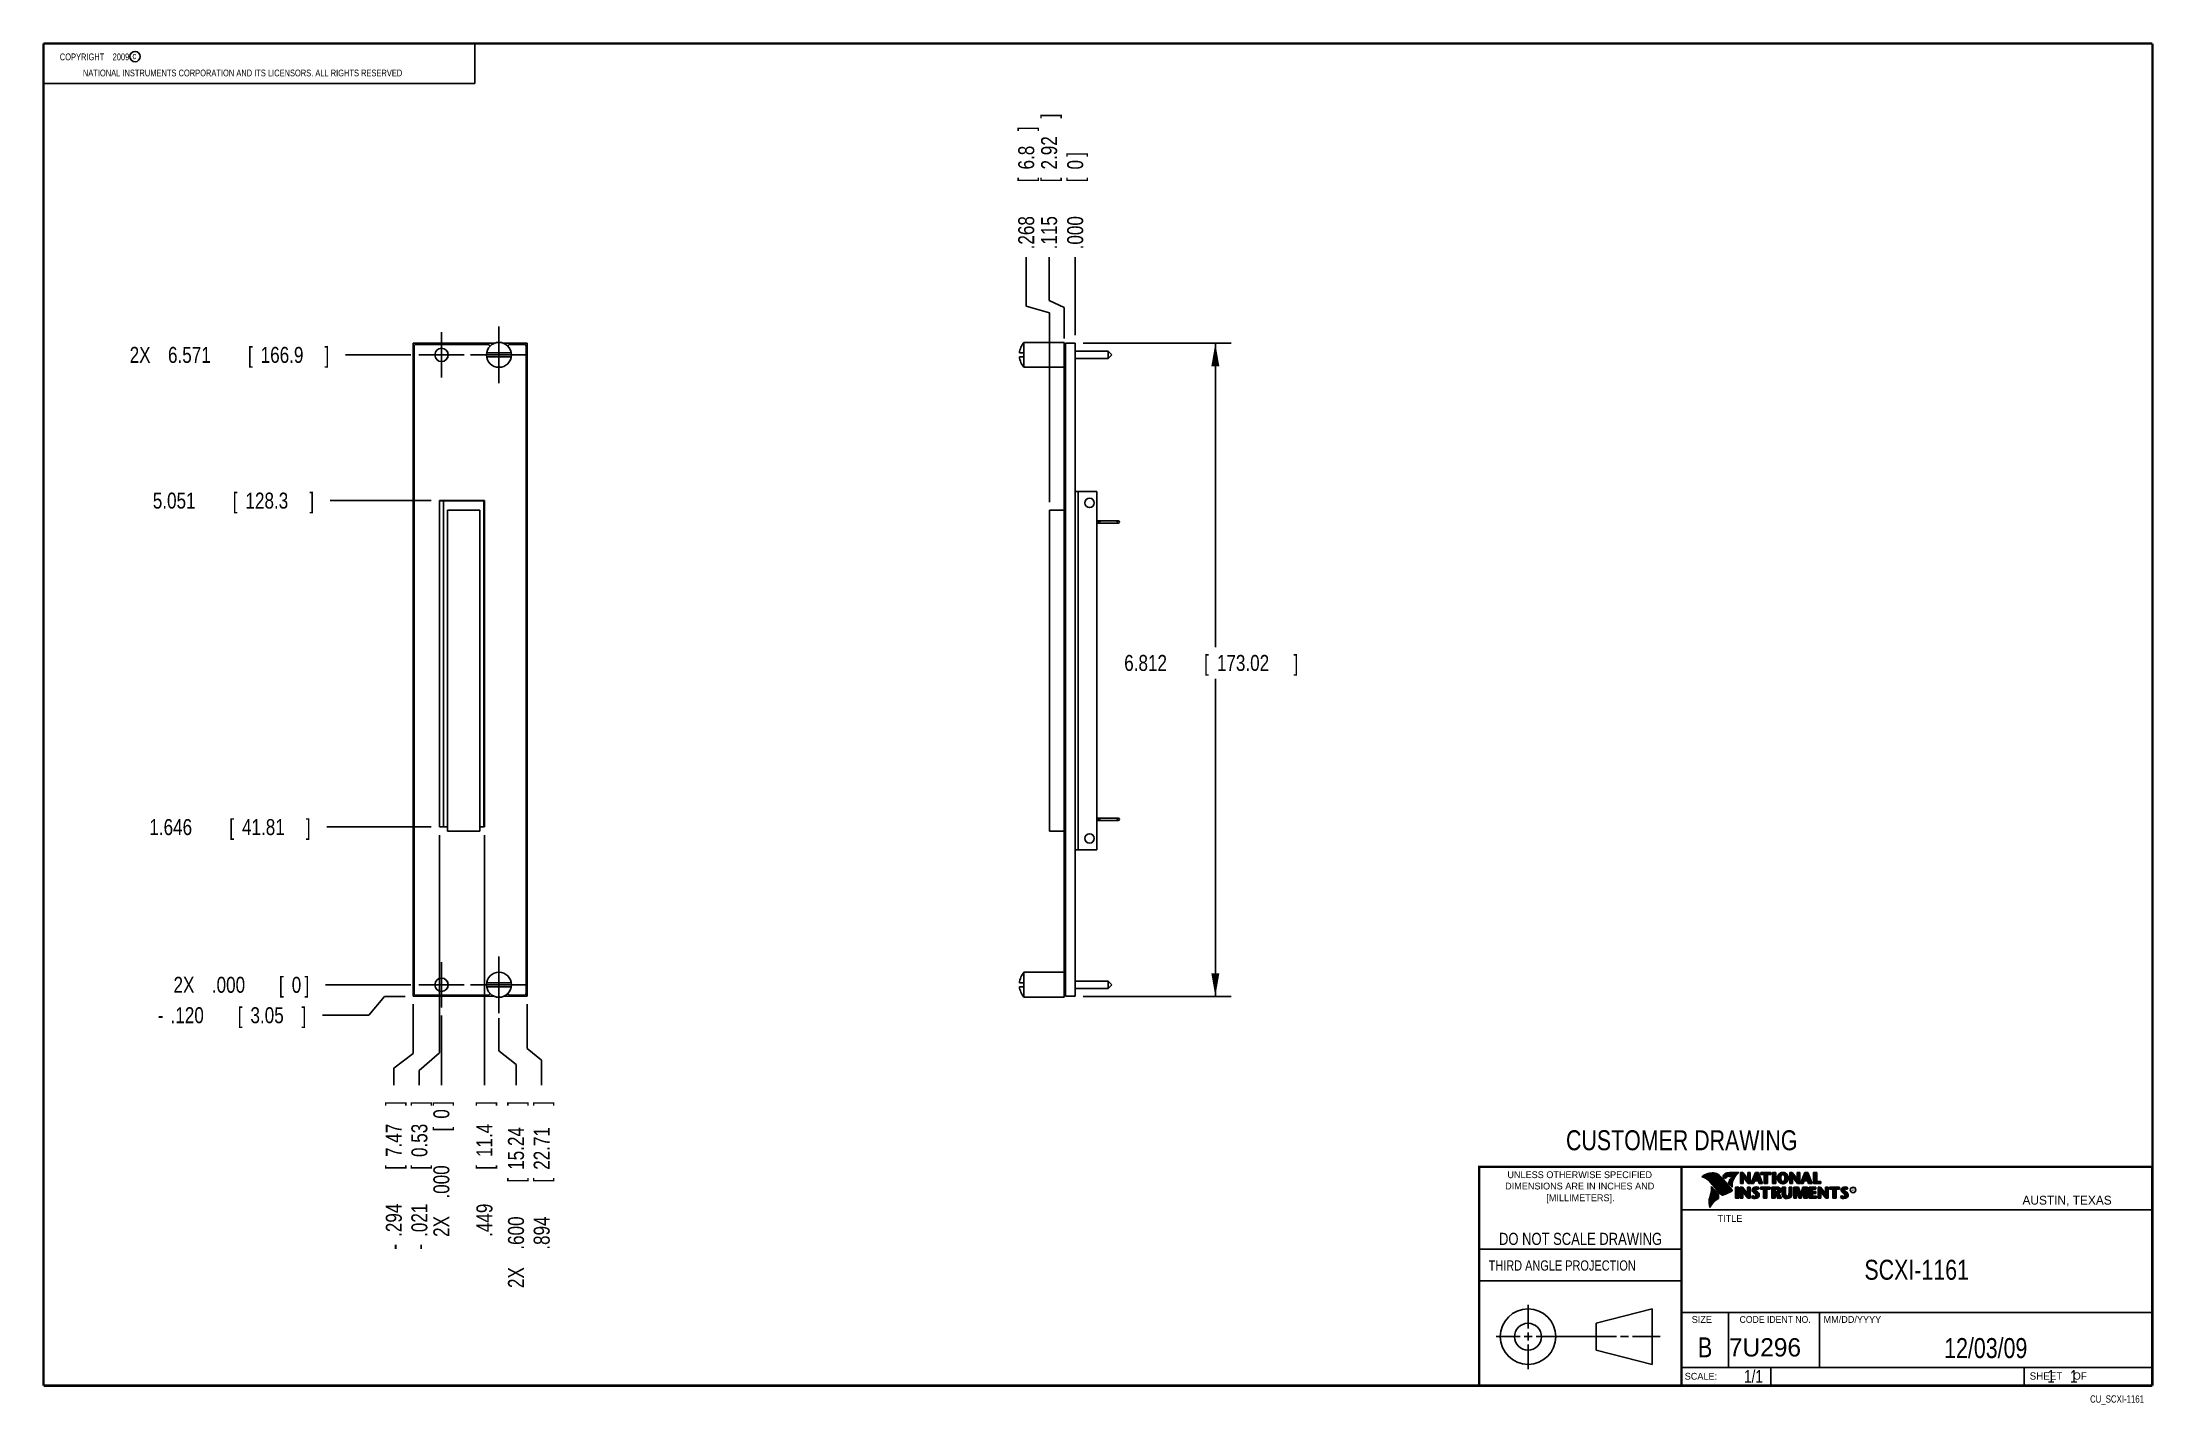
# Model space of a CAD drawing. Header units: inches. Extents: x 0.2 to 16.8, y 0.1 to 10.8.
import ezdxf
from ezdxf.enums import TextEntityAlignment as Align

# ---------------------------------------------------------------- set-up
doc = ezdxf.new("R2010")
doc.units = ezdxf.units.IN
doc.header["$LTSCALE"] = 0.935
doc.header["$MEASUREMENT"] = 0
doc.linetypes.add('CENTER', pattern=[0.6, 0.375, -0.075, 0.075, -0.075])
doc.layers.get('0').update_dxf_attribs({"linetype": 'CONTINUOUS'})
doc.layers.add('DEFAULT_1', color=7, linetype='CENTER')
doc.layers.add('DIMENSIONS', color=7, linetype='CONTINUOUS')
doc.styles.get("Standard").update_dxf_attribs({"font": 'txt', "width": 0.8})
doc.dimstyles.new('DIMSTYLE_1', dxfattribs={"dimtxt": 0.125, "dimasz": 0.18, "dimexe": 0.18, "dimexo": 0.0625, "dimgap": 0.09, "dimtad": 0, "dimtih": 1, "dimtoh": 1, "dimdec": 3, "dimlfac": 1.333333, "dimzin": 4, "dimdsep": 46, "dimtxsty": 'STANDARD', "dimblk": '_FILLED', "dimblk1": '_FILLED', "dimblk2": '_FILLED', "dimcen": 0.09, "dimadec": 0, "dimazin": 0, "dimtp": 0.005, "dimtm": 0.005, "dimtfac": 1, "dimtdec": 3, "dimtofl": 0, "dimtmove": 0, "dimatfit": 3, "dimldrblk": '_FILLED', "dimfxl": 1, "dimtolj": 1, "dimtzin": 4, "dimarcsym": 0})
doc.dimstyles.new('DIMSTYLE_2', dxfattribs={"dimtxt": 0.125, "dimasz": 0.18, "dimexe": 0.18, "dimexo": 0.0625, "dimgap": 0.09, "dimtad": 0, "dimtih": 1, "dimtoh": 1, "dimdec": 3, "dimlfac": 1.333333, "dimzin": 4, "dimdsep": 46, "dimtxsty": 'STANDARD', "dimblk": '_FILLED', "dimblk1": '_FILLED', "dimblk2": '_FILLED', "dimcen": 0.09, "dimadec": 0, "dimazin": 0, "dimtp": 0.005, "dimtm": 0.005, "dimtfac": 1, "dimtdec": 3, "dimtofl": 0, "dimtmove": 0, "dimatfit": 3, "dimldrblk": '_FILLED', "dimfxl": 1, "dimtolj": 1, "dimtzin": 4, "dimarcsym": 0})

msp = doc.modelspace()

# ---------------------------------------------------------------- texts
at = {"color": 2, "linetype": 'CONTINUOUS', "width": 0.8}
for s, height, p in [('c', 0.053, (0.94601, 10.63633)), ('NATIONAL INSTRUMENTS CORPORATION AND ITS LICENSORS. ALL RIGHTS RESERVED', 0.053, (0.55829, 10.50165)), ('THIRD ANGLE PROJECTION', 0.08, (11.55636, 1.15843))]:
    msp.add_text(s, height=height, dxfattribs=at).set_placement(p)
at = {"color": 7, "linetype": 'CONTINUOUS', "width": 0.8}
for s, height, p in [('CUSTOMER DRAWING', 0.15625, (13.06681, 2.10012)), ('DO NOT SCALE DRAWING', 0.095, (12.27541, 1.35924)), ('SCXI-1161', 0.15625, (14.90514, 1.08691)), ('B', 0.15625, (13.24972, 0.47983))]:
    msp.add_text(s, height=height, dxfattribs=at).set_placement(p, align=Align.CENTER)
at = {"color": 2, "linetype": 'CONTINUOUS'}
for s, p in [('DIMENSIONS ARE IN INCHES AND', (12.26882, 1.79329)), ('UNLESS OTHERWISE SPECIFIED', (12.26882, 1.88192)), ('[MILLIMETERS].', (12.27462, 1.70154))]:
    msp.add_text(s, height=0.053254, dxfattribs=at).set_placement(p, align=Align.CENTER)
for s, height, p in [('R', 0.02174, (14.39705, 1.77824)), ('AUSTIN, TEXAS', 0.069617, (15.73268, 1.67446)), ('TITLE', 0.053254, (13.34735, 1.5397)), ('SIZE', 0.053254, (13.14508, 0.74944)), ('MM/DD/YYYY', 0.053254, (14.1765, 0.74944)), ('SCALE:', 0.053254, (13.09038, 0.30526)), ('SHEET    OF', 0.057262, (15.78922, 0.30524))]:
    msp.add_text(s, height=height, dxfattribs=at).set_placement(p)
at = {"color": 2, "linetype": 'CONTINUOUS', "width": 0.95}
msp.add_text('CODE IDENT NO.', height=0.053254, dxfattribs=at).set_placement((13.79778, 0.74944), align=Align.CENTER)
at = {"color": 7, "linetype": 'CONTINUOUS'}
msp.add_text('7U296', height=0.143155, dxfattribs=at).set_placement((13.43633, 0.4866))
at = {"color": 7, "linetype": 'CONTINUOUS', "width": 0.8}
msp.add_text('1/1', height=0.1, dxfattribs=at).set_placement((13.70254, 0.28053), align=Align.RIGHT)
at = {"color": 2, "linetype": 'CONTINUOUS', "width": 0.8}
msp.add_text('CU_SCXI-1161', height=0.057262, dxfattribs=at).set_placement((16.68366, 0.12536), align=Align.RIGHT)
at = {"color": 2, "linetype": 'CONTINUOUS', "insert": (0.31251, 10.68047), "char_height": 0.053, "width": 0.8904, "attachment_point": 1}
msp.add_mtext('    COPYRIGHT    2009', dxfattribs=at)
at = {"color": 7, "linetype": 'CONTINUOUS'}
for s, insert, char_height, width, attachment_point in [('12/03/09 ', (15.44554, 0.63066), 0.15625, 1.125, 2), ('    1    1', (15.80754, 0.38053), 0.1, 0.8, 1)]:
    msp.add_mtext(s, dxfattribs=dict(at, insert=insert, char_height=char_height, width=width, attachment_point=attachment_point))

# ---------------------------------------------------------------- blocks, each defined once
blk = doc.blocks.new('*D0')
at = {"layer": 'DIMENSIONS', "color": 2, "linetype": 'CONTINUOUS'}
for p, q in [((8.118, 8.747), (8.118, 9.086)), ((8.235, 8.692), (8.118, 8.747)), ((8.235, 8.452), (8.235, 8.692))]:
    blk.add_line(p, q, dxfattribs=at)
at = {"layer": 'DIMENSIONS', "color": 2, "linetype": 'CONTINUOUS', "width": 0.8}
for s, p in [(']', (8.18, 10.173)), ('2.92', (8.18, 9.773)), ('[', (8.18, 9.673)), ('.115', (8.18, 9.148))]:
    blk.add_text(s, height=0.125, rotation=90, dxfattribs=at).set_placement(p)
blk = doc.blocks.new('_FILLED')
at = {"color": 0, "linetype": 'BYBLOCK'}
blk.add_solid([(0, 0), (-1, 0.174), (-1, -0.174)], dxfattribs=at)
blk = doc.blocks.new('*D1')
at = {"layer": 'DIMENSIONS', "color": 2, "linetype": 'CONTINUOUS'}
for p, q in [((7.938, 8.703), (7.938, 9.086)), ((8.121, 8.651), (7.938, 8.703)), ((8.121, 7.169), (8.121, 8.651))]:
    blk.add_line(p, q, dxfattribs=at)
at = {"layer": 'DIMENSIONS', "color": 2, "linetype": 'CONTINUOUS', "width": 0.8}
for s, p in [(']', (8.001, 10.073)), ('6.8', (8.001, 9.773)), ('[', (8.001, 9.673)), ('.268', (8.001, 9.148))]:
    blk.add_text(s, height=0.125, rotation=90, dxfattribs=at).set_placement(p)
blk = doc.blocks.new('*D2')
at = {"layer": 'DIMENSIONS', "color": 2, "linetype": 'CONTINUOUS'}
blk.add_line((8.322, 8.476), (8.322, 9.086), dxfattribs=at)
at = {"layer": 'DIMENSIONS', "color": 2, "linetype": 'CONTINUOUS', "width": 0.8}
for s, p in [(']', (8.384, 9.873)), ('0', (8.384, 9.773)), ('[', (8.384, 9.673)), ('.000', (8.384, 9.148))]:
    blk.add_text(s, height=0.125, rotation=90, dxfattribs=at).set_placement(p)
blk = doc.blocks.new('*D3')
at = {"layer": 'DIMENSIONS', "color": 2, "linetype": 'CONTINUOUS'}
for p, q in [((2.917, 3.304), (2.794, 3.156)), ((3.08, 3.304), (2.917, 3.304)), ((2.794, 3.156), (2.432, 3.156))]:
    blk.add_line(p, q, dxfattribs=at)
at = {"layer": 'DIMENSIONS', "color": 2, "linetype": 'CONTINUOUS', "width": 0.8}
for s, p in [('-', (1.144, 3.094)), ('.120', (1.244, 3.094)), ('[', (1.769, 3.094)), ('3.05', (1.869, 3.094)), (']', (2.269, 3.094))]:
    blk.add_text(s, height=0.125, dxfattribs=at).set_placement(p)
blk = doc.blocks.new('*D4')
at = {"layer": 'DIMENSIONS', "color": 2, "linetype": 'CONTINUOUS'}
blk.add_line((3.284, 4.629), (2.466, 4.629), dxfattribs=at)
at = {"layer": 'DIMENSIONS', "color": 2, "linetype": 'CONTINUOUS', "width": 0.8}
for s, p in [('1.646', (1.078, 4.566)), ('[', (1.703, 4.566)), ('41.81', (1.803, 4.566)), (']', (2.303, 4.566))]:
    blk.add_text(s, height=0.125, dxfattribs=at).set_placement(p)
blk = doc.blocks.new('*D5')
at = {"layer": 'DIMENSIONS', "color": 2, "linetype": 'CONTINUOUS'}
blk.add_line((3.284, 7.183), (2.492, 7.183), dxfattribs=at)
at = {"layer": 'DIMENSIONS', "color": 2, "linetype": 'CONTINUOUS', "width": 0.8}
for s, p in [('5.051', (1.105, 7.12)), ('[', (1.73, 7.12)), ('128.3', (1.83, 7.12)), (']', (2.33, 7.12))]:
    blk.add_text(s, height=0.125, dxfattribs=at).set_placement(p)
blk = doc.blocks.new('*D6')
at = {"layer": 'DIMENSIONS', "color": 2, "linetype": 'CONTINUOUS'}
blk.add_line((3.123, 8.323), (2.612, 8.323), dxfattribs=at)
at = {"layer": 'DIMENSIONS', "color": 2, "linetype": 'CONTINUOUS', "width": 0.8}
for s, p in [('2X ', (0.924, 8.26)), ('6.571', (1.224, 8.26)), ('[', (1.849, 8.26)), ('166.9', (1.949, 8.26)), (']', (2.449, 8.26))]:
    blk.add_text(s, height=0.125, dxfattribs=at).set_placement(p)
blk = doc.blocks.new('*D7')
at = {"layer": 'DIMENSIONS', "color": 2, "linetype": 'CONTINUOUS'}
blk.add_line((3.123, 3.394), (2.455, 3.394), dxfattribs=at)
at = {"layer": 'DIMENSIONS', "color": 2, "linetype": 'CONTINUOUS', "width": 0.8}
for s, p in [('2X ', (1.267, 3.332)), ('.000', (1.567, 3.332)), ('[', (2.092, 3.332)), ('0', (2.192, 3.332)), (']', (2.292, 3.332))]:
    blk.add_text(s, height=0.125, dxfattribs=at).set_placement(p)
blk = doc.blocks.new('*D8')
at = {"layer": 'DIMENSIONS', "color": 2, "linetype": 'CONTINUOUS'}
for p, q in [((8.384, 8.413), (9.543, 8.413)), ((9.418, 8.413), (9.418, 6.037)), ((9.418, 3.304), (9.418, 5.787)), ((8.384, 3.304), (9.543, 3.304))]:
    blk.add_line(p, q, dxfattribs=at)
at = {"layer": 'DIMENSIONS', "color": 2, "linetype": 'CONTINUOUS', "xscale": 0.18, "yscale": 0.18, "zscale": 0.18}
for p, rotation in [((9.418, 8.413), 90), ((9.418, 3.304), 270)]:
    blk.add_blockref('_FILLED', p, dxfattribs=dict(at, rotation=rotation))
at = {"layer": 'DIMENSIONS', "color": 2, "linetype": 'CONTINUOUS', "width": 0.8}
for s, p in [('6.812', (8.705, 5.85)), ('[', (9.33, 5.85)), ('173.02', (9.43, 5.85)), (']', (10.03, 5.85))]:
    blk.add_text(s, height=0.125, dxfattribs=at).set_placement(p)
blk = doc.blocks.new('*D9')
at = {"layer": 'DIMENSIONS', "color": 2, "linetype": 'CONTINUOUS'}
for p, q in [((3.142, 3.242), (3.142, 2.858)), ((3.142, 2.858), (2.991, 2.741)), ((2.991, 2.741), (2.991, 2.609))]:
    blk.add_line(p, q, dxfattribs=at)
at = {"layer": 'DIMENSIONS', "color": 2, "linetype": 'CONTINUOUS', "width": 0.8}
for s, p in [(']', (3.053, 2.447)), ('7.47', (3.053, 2.047)), ('[', (3.053, 1.947)), ('.294', (3.053, 1.422)), ('-', (3.053, 1.322))]:
    blk.add_text(s, height=0.125, rotation=90, dxfattribs=at).set_placement(p)
blk = doc.blocks.new('*D10')
at = {"layer": 'DIMENSIONS', "color": 2, "linetype": 'CONTINUOUS'}
for p, q in [((3.813, 3.133), (3.813, 2.877)), ((3.813, 2.877), (3.947, 2.772)), ((3.947, 2.772), (3.947, 2.609))]:
    blk.add_line(p, q, dxfattribs=at)
at = {"layer": 'DIMENSIONS', "color": 2, "linetype": 'CONTINUOUS', "width": 0.8}
for s, p in [(']', (4.009, 2.447)), ('15.24', (4.009, 1.947)), ('[', (4.009, 1.847)), ('.600', (4.009, 1.322)), ('2X ', (4.009, 1.022))]:
    blk.add_text(s, height=0.125, rotation=90, dxfattribs=at).set_placement(p)
blk = doc.blocks.new('*D11')
at = {"layer": 'DIMENSIONS', "color": 2, "linetype": 'CONTINUOUS'}
for p, q in [((3.347, 4.566), (3.347, 2.862)), ((3.347, 2.862), (3.19, 2.725)), ((3.19, 2.725), (3.19, 2.609))]:
    blk.add_line(p, q, dxfattribs=at)
at = {"layer": 'DIMENSIONS', "color": 2, "linetype": 'CONTINUOUS', "width": 0.8}
for s, p in [(']', (3.253, 2.447)), ('0.53', (3.253, 2.047)), ('[', (3.253, 1.947)), ('.021', (3.253, 1.422)), ('-', (3.253, 1.322))]:
    blk.add_text(s, height=0.125, rotation=90, dxfattribs=at).set_placement(p)
blk = doc.blocks.new('*D12')
at = {"layer": 'DIMENSIONS', "color": 2, "linetype": 'CONTINUOUS'}
blk.add_line((3.699, 4.566), (3.699, 2.609), dxfattribs=at)
at = {"layer": 'DIMENSIONS', "color": 2, "linetype": 'CONTINUOUS', "width": 0.8}
for s, p in [(']', (3.762, 2.447)), ('11.4', (3.762, 2.047)), ('[', (3.762, 1.947)), ('.449', (3.762, 1.422))]:
    blk.add_text(s, height=0.125, rotation=90, dxfattribs=at).set_placement(p)
blk = doc.blocks.new('*D13')
at = {"layer": 'DIMENSIONS', "color": 2, "linetype": 'CONTINUOUS'}
blk.add_line((3.363, 3.154), (3.363, 2.609), dxfattribs=at)
at = {"layer": 'DIMENSIONS', "color": 2, "linetype": 'CONTINUOUS', "width": 0.8}
for s, p in [(']', (3.425, 2.447)), ('0', (3.425, 2.347)), ('[', (3.425, 2.247)), ('.000', (3.425, 1.722)), ('2X ', (3.425, 1.422))]:
    blk.add_text(s, height=0.125, rotation=90, dxfattribs=at).set_placement(p)
blk = doc.blocks.new('*D14')
at = {"layer": 'DIMENSIONS', "color": 2, "linetype": 'CONTINUOUS'}
for p, q in [((4.033, 3.242), (4.033, 2.896)), ((4.033, 2.896), (4.147, 2.806)), ((4.147, 2.806), (4.147, 2.609))]:
    blk.add_line(p, q, dxfattribs=at)
at = {"layer": 'DIMENSIONS', "color": 2, "linetype": 'CONTINUOUS', "width": 0.8}
for s, p in [(']', (4.21, 2.447)), ('22.71', (4.21, 1.947)), ('[', (4.21, 1.847)), ('.894', (4.21, 1.322))]:
    blk.add_text(s, height=0.125, rotation=90, dxfattribs=at).set_placement(p)

# ---------------------------------------------------------------- dimensions: what is measured, and where the dimension line sits
at = {"layer": 'DIMENSIONS', "color": 2, "linetype": 'CONTINUOUS'}
for feature_location, offset, dtype, origin, picture, middle in [((8.1209, 7.16948), (-0.18259, 1.9161), 0, (8.32168, 8.41348), '*D1', (7.93831, 9.66058)), ((8.23543, 8.45198), (-0.11766, 0.6336), 0, (8.32168, 8.41348), '*D0', (8.11777, 9.71058)), ((8.3216833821, 8.4759788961), (0, 0.6095976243), 1, (8.3216833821, 8.4134788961), '*D2', (8.3216833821, 9.5605765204)), ((3.28441, 7.18273), (-0.79195, 0), 0, (3.18516, 3.39448), '*D5', (1.76747, 7.18273)), ((3.28441, 4.62898), (-0.81874, 0), 0, (3.18516, 3.39448), '*D4', (1.74067, 4.62898)), ((3.69941, 4.56648), (0, -1.957), 1, (3.36266, 3.21698), '*D12', (3.69941, 1.98448)), ((4.03316, 3.24198), (0.11432, -0.6325), 0, (3.36266, 3.21698), '*D14', (4.14748, 1.93448))]:
    dim = msp.add_ordinate_dim(feature_location=feature_location, offset=offset, dtype=dtype, origin=origin, dimstyle='DIMSTYLE_1', dxfattribs=at)
    dim.commit()
    dim.dimension.update_dxf_attribs({"geometry": picture, "text_midpoint": middle})
for feature_location, offset, dtype, origin, text, picture, middle in [((3.12266, 8.32273), (-0.51073, 0), 0, (3.18516, 3.39448), '2X <>', '*D6', (1.73693, 8.32273)), ((3.34691, 4.56648), (-0.15673, -1.957), 0, (3.36266, 3.21698), '-<>', '*D11', (3.19018, 1.93448)), ((3.07966, 3.30448), (-0.64816, -0.14829), 0, (3.18516, 3.39448), '-<>', '*D3', (1.7565, 3.15619)), ((3.1226623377, 3.3944788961), (-0.668, 0), 0, (3.1851623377, 3.3944788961), '2X <>', '*D7', (1.8296623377, 3.3944788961)), ((3.14216, 3.24198), (-0.15122, -0.6325), 0, (3.36266, 3.21698), '-<>', '*D9', (2.99094, 1.93448)), ((3.3626623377, 3.1544788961), (0, -0.545), 1, (3.3626623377, 3.2169788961), '2X <>', '*D13', (3.3626623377, 1.9844788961)), ((3.81266, 3.13348), (0.13399, -0.524), 0, (3.36266, 3.21698), '2X <>', '*D10', (3.94665, 1.78448))]:
    dim = msp.add_ordinate_dim(feature_location=feature_location, offset=offset, dtype=dtype, origin=origin, text=text, dimstyle='DIMSTYLE_1', dxfattribs=at)
    dim.commit()
    dim.dimension.update_dxf_attribs({"geometry": picture, "text_midpoint": middle})
dim = msp.add_linear_dim(base=(9.41775, 8.41348), p1=(8.38418, 3.30448), p2=(8.38418, 8.41348), angle=90, dimstyle='DIMSTYLE_2', dxfattribs=at)
dim.commit()
dim.dimension.update_dxf_attribs({"geometry": '*D8', "text_midpoint": (9.41775, 5.91242), "dimtype": 160})

# ---------------------------------------------------------------- linework, layer by layer
at = {"color": 2, "linetype": 'CONTINUOUS'}
for p, q in [((0.25001, 10.7586), (3.62501, 10.7586)), ((0.25001, 10.7586), (0.25001, 10.4456)), ((3.62501, 10.7586), (3.62501, 10.4456)), ((0.25001, 10.4456), (3.62501, 10.4456)), ((13.06524, 1.96953), (16.74504, 1.96953)), ((13.06524, 1.96953), (13.06524, 0.26053)), ((13.23112, 1.89338), (13.23112, 1.89487)), ((13.23467, 1.89211), (13.23467, 1.89717)), ((13.23823, 1.89072), (13.23823, 1.89937)), ((13.24178, 1.88921), (13.24178, 1.90148)), ((13.24534, 1.88757), (13.24534, 1.90349)), ((13.24889, 1.8858), (13.24889, 1.90537)), ((13.25245, 1.88389), (13.25245, 1.90695)), ((13.256, 1.88183), (13.256, 1.90844)), ((13.25955, 1.87962), (13.25955, 1.90983)), ((13.26311, 1.87724), (13.26311, 1.91114)), ((13.26666, 1.87469), (13.26666, 1.91236)), ((13.27022, 1.87195), (13.27022, 1.9135)), ((13.27377, 1.86901), (13.27377, 1.91455)), ((13.27733, 1.86584), (13.27733, 1.91553)), ((13.28088, 1.86243), (13.28088, 1.91642)), ((13.28444, 1.85873), (13.28444, 1.91727)), ((13.28799, 1.85487), (13.28799, 1.91812)), ((13.29154, 1.85098), (13.29154, 1.91881)), ((13.2951, 1.84706), (13.2951, 1.91935)), ((13.29865, 1.84311), (13.29865, 1.91976)), ((13.30221, 1.83913), (13.30221, 1.92002)), ((13.30576, 1.83512), (13.30576, 1.92013)), ((13.30932, 1.83108), (13.30932, 1.92011)), ((13.31287, 1.82701), (13.31287, 1.91995)), ((13.31643, 1.8229), (13.31643, 1.91964)), ((13.31998, 1.81877), (13.31998, 1.91919)), ((13.32353, 1.8146), (13.32353, 1.9186)), ((13.32709, 1.8104), (13.32709, 1.91788)), ((13.33064, 1.80617), (13.33064, 1.91718)), ((13.3342, 1.80197), (13.3342, 1.91628)), ((13.33775, 1.79782), (13.33775, 1.91515)), ((13.34131, 1.79371), (13.34131, 1.91378)), ((13.34486, 1.78966), (13.34486, 1.91216)), ((13.34841, 1.78565), (13.34841, 1.91026)), ((13.35197, 1.78168), (13.35197, 1.90806)), ((13.35552, 1.77776), (13.35552, 1.90551)), ((13.35908, 1.77389), (13.35908, 1.90255)), ((13.36263, 1.77005), (13.36263, 1.89912)), ((13.36619, 1.76626), (13.36619, 1.89522)), ((13.36974, 1.76251), (13.36974, 1.89151)), ((13.3733, 1.75881), (13.3733, 1.88779)), ((13.37685, 1.75559), (13.37685, 1.88406)), ((13.3804, 1.75292), (13.3804, 1.88032)), ((13.38396, 1.75121), (13.38396, 1.87658)), ((13.38751, 1.75092), (13.38751, 1.87282)), ((13.40222, 1.87796), (13.39013, 1.89218)), ((13.39107, 1.7518), (13.39107, 1.86907)), ((13.40289, 1.88104), (13.39274, 1.89296)), ((13.39462, 1.89075), (13.39462, 1.89989)), ((13.39462, 1.75332), (13.39462, 1.8653)), ((13.39818, 1.88658), (13.39818, 1.90616)), ((13.39818, 1.75478), (13.39818, 1.86153)), ((13.40173, 1.8824), (13.40173, 1.91011)), ((13.40173, 1.75627), (13.40173, 1.85744)), ((13.40529, 1.88228), (13.40529, 1.91288)), ((13.40529, 1.75779), (13.40529, 1.85313)), ((13.40884, 1.88443), (13.40884, 1.91496)), ((13.40884, 1.75933), (13.40884, 1.84883)), ((13.41239, 1.88698), (13.41239, 1.91671)), ((13.41239, 1.76089), (13.41239, 1.84452)), ((13.41595, 1.89003), (13.41595, 1.91816)), ((13.41595, 1.76248), (13.41595, 1.84021)), ((13.4195, 1.89369), (13.4195, 1.91934)), ((13.4195, 1.76409), (13.4195, 1.83591)), ((13.42306, 1.89637), (13.42306, 1.92027)), ((13.42306, 1.76573), (13.42306, 1.83161)), ((13.42661, 1.89822), (13.42661, 1.92095)), ((13.42661, 1.76739), (13.42661, 1.8273)), ((13.43017, 1.89946), (13.43017, 1.92144)), ((13.43017, 1.76908), (13.43017, 1.823)), ((13.44136, 1.83283), (13.43192, 1.84365)), ((13.43372, 1.89972), (13.43372, 1.92195)), ((13.43372, 1.7708), (13.43372, 1.8187)), ((13.44327, 1.83444), (13.4349, 1.84404)), ((13.43727, 1.89906), (13.43727, 1.9224)), ((13.43727, 1.84132), (13.43727, 1.84907)), ((13.44083, 1.89795), (13.44083, 1.92278)), ((13.44083, 1.83724), (13.44083, 1.85725)), ((13.44438, 1.89725), (13.44438, 1.9231)), ((13.44438, 1.83308), (13.44438, 1.86652)), ((13.44794, 1.89688), (13.44794, 1.92337)), ((13.44794, 1.82881), (13.44794, 1.87298)), ((13.45149, 1.89664), (13.45149, 1.92357)), ((13.45149, 1.82467), (13.45149, 1.8764)), ((13.45293, 1.92614), (13.51325, 1.92706)), ((13.453, 1.92364), (13.50667, 1.92446)), ((13.45505, 1.8965), (13.45505, 1.92367)), ((13.45505, 1.82065), (13.45505, 1.87803)), ((13.4586, 1.89642), (13.4586, 1.92372)), ((13.4586, 1.83026), (13.4586, 1.87896)), ((13.46216, 1.89573), (13.46216, 1.92378)), ((13.46216, 1.85354), (13.46216, 1.87953)), ((13.46571, 1.8935), (13.46571, 1.92383)), ((13.46571, 1.8636), (13.46571, 1.87975)), ((13.46926, 1.87203), (13.46926, 1.92389)), ((13.47282, 1.87938), (13.47282, 1.92394)), ((13.47637, 1.88593), (13.47637, 1.92399)), ((13.47993, 1.89186), (13.47993, 1.92405)), ((13.48348, 1.89728), (13.48348, 1.9241)), ((13.48704, 1.90228), (13.48704, 1.92416)), ((13.49059, 1.90692), (13.49059, 1.92421)), ((13.49415, 1.91125), (13.49415, 1.92427)), ((13.4977, 1.9153), (13.4977, 1.92432)), ((13.50125, 1.9191), (13.50125, 1.92437)), ((13.52607, 1.92627), (13.54513, 1.92627)), ((13.52607, 1.83895), (13.52607, 1.92627)), ((13.54661, 1.83895), (13.52607, 1.83895)), ((13.5286, 1.92374), (13.54388, 1.92374)), ((13.5286, 1.84148), (13.5286, 1.92374)), ((13.54409, 1.84148), (13.5286, 1.84148)), ((13.53324, 1.84148), (13.53324, 1.92374)), ((13.53672, 1.84148), (13.53672, 1.92374)), ((13.5402, 1.84148), (13.5402, 1.92374)), ((13.54409, 1.89763), (13.54367, 1.92374)), ((13.54388, 1.92374), (13.58542, 1.86899)), ((13.58728, 1.84148), (13.54409, 1.89763)), ((13.54409, 1.89763), (13.54409, 1.84148)), ((13.54513, 1.92627), (13.58289, 1.87651)), ((13.58603, 1.83895), (13.54661, 1.89019)), ((13.54661, 1.89019), (13.54661, 1.83895)), ((13.54715, 1.89365), (13.54715, 1.91943)), ((13.55062, 1.88913), (13.55062, 1.91485)), ((13.5541, 1.88461), (13.5541, 1.91027)), ((13.55757, 1.8801), (13.55757, 1.90569)), ((13.56105, 1.87558), (13.56105, 1.90111)), ((13.56452, 1.87106), (13.56452, 1.89653)), ((13.568, 1.86654), (13.568, 1.89195)), ((13.57147, 1.86202), (13.57147, 1.88737)), ((13.57495, 1.85751), (13.57495, 1.88279)), ((13.57843, 1.85299), (13.57843, 1.8782)), ((13.5819, 1.84847), (13.5819, 1.87362)), ((13.58289, 1.92627), (13.60361, 1.92627)), ((13.58289, 1.87651), (13.58289, 1.92627)), ((13.58538, 1.84395), (13.58542, 1.86899)), ((13.58542, 1.92374), (13.60109, 1.92374)), ((13.58542, 1.86899), (13.58542, 1.92374)), ((13.60361, 1.83895), (13.58603, 1.83895)), ((13.60109, 1.84148), (13.58728, 1.84148)), ((13.58885, 1.84148), (13.58885, 1.92374)), ((13.59233, 1.84148), (13.59233, 1.92374)), ((13.5958, 1.84148), (13.5958, 1.92374)), ((13.59928, 1.84148), (13.59928, 1.92374)), ((13.60109, 1.92374), (13.60109, 1.84148)), ((13.60361, 1.92627), (13.60361, 1.83895)), ((13.60876, 1.83899), (13.6444, 1.92621)), ((13.6294, 1.83899), (13.60876, 1.83899)), ((13.61252, 1.84151), (13.6461, 1.92368)), ((13.6277, 1.84151), (13.61252, 1.84151)), ((13.61666, 1.84151), (13.61666, 1.85163)), ((13.62013, 1.84151), (13.62013, 1.86014)), ((13.62361, 1.84151), (13.62361, 1.86864)), ((13.62708, 1.84151), (13.62708, 1.87715)), ((13.63607, 1.86235), (13.6277, 1.84151)), ((13.63778, 1.85982), (13.6294, 1.83899)), ((13.63056, 1.84863), (13.63056, 1.88565)), ((13.63403, 1.85728), (13.63403, 1.89416)), ((13.66648, 1.86235), (13.63607, 1.86235)), ((13.63751, 1.86235), (13.63751, 1.90266)), ((13.66466, 1.85982), (13.63778, 1.85982)), ((13.63884, 1.87112), (13.65003, 1.90732)), ((13.66391, 1.87112), (13.63884, 1.87112)), ((13.64098, 1.87806), (13.64098, 1.91116)), ((13.64098, 1.86235), (13.64098, 1.87112)), ((13.64227, 1.87365), (13.65189, 1.90479)), ((13.6606, 1.87365), (13.64227, 1.87365)), ((13.6444, 1.92621), (13.66641, 1.92621)), ((13.64446, 1.88931), (13.64446, 1.91967)), ((13.64446, 1.86235), (13.64446, 1.87112)), ((13.6461, 1.92368), (13.66467, 1.92368)), ((13.64793, 1.90055), (13.64793, 1.92368)), ((13.64793, 1.86235), (13.64793, 1.87112)), ((13.65003, 1.90732), (13.65407, 1.90732)), ((13.65141, 1.90732), (13.65141, 1.92368)), ((13.65141, 1.86235), (13.65141, 1.87112)), ((13.65189, 1.90479), (13.65213, 1.90479)), ((13.65213, 1.90479), (13.6606, 1.87365)), ((13.65407, 1.90732), (13.66391, 1.87112)), ((13.65489, 1.90431), (13.65489, 1.92368)), ((13.65489, 1.86235), (13.65489, 1.87112)), ((13.65836, 1.89153), (13.65836, 1.92368)), ((13.65836, 1.86235), (13.65836, 1.87112)), ((13.66184, 1.87875), (13.66184, 1.92368)), ((13.66184, 1.86235), (13.66184, 1.87112)), ((13.67167, 1.83899), (13.66466, 1.85982)), ((13.66467, 1.92368), (13.69586, 1.84151)), ((13.66531, 1.86235), (13.66531, 1.92199)), ((13.66641, 1.92621), (13.69953, 1.83899)), ((13.67349, 1.84151), (13.66648, 1.86235)), ((13.66879, 1.85548), (13.66879, 1.91284)), ((13.69953, 1.83899), (13.67167, 1.83899)), ((13.67226, 1.84516), (13.67226, 1.90368)), ((13.69586, 1.84151), (13.67349, 1.84151)), ((13.67574, 1.84151), (13.67574, 1.89453)), ((13.67921, 1.84151), (13.67921, 1.88537)), ((13.68269, 1.84151), (13.68269, 1.87622)), ((13.68616, 1.84151), (13.68616, 1.86706)), ((13.68662, 1.92621), (13.76343, 1.92621)), ((13.68662, 1.90994), (13.68662, 1.92621)), ((13.71181, 1.90994), (13.68662, 1.90994)), ((13.68915, 1.92368), (13.7609, 1.92368)), ((13.68915, 1.91247), (13.68915, 1.92368)), ((13.71434, 1.91247), (13.68915, 1.91247)), ((13.68964, 1.84151), (13.68964, 1.85791)), ((13.69312, 1.91247), (13.69312, 1.92368)), ((13.69312, 1.84151), (13.69312, 1.84875)), ((13.69659, 1.91247), (13.69659, 1.92368)), ((13.70007, 1.91247), (13.70007, 1.92368)), ((13.70354, 1.91247), (13.70354, 1.92368)), ((13.70702, 1.91247), (13.70702, 1.92368)), ((13.71049, 1.91247), (13.71049, 1.92368)), ((13.71181, 1.83899), (13.71181, 1.90994)), ((13.73824, 1.83899), (13.71181, 1.83899)), ((13.71434, 1.91247), (13.71397, 1.92368)), ((13.71434, 1.84151), (13.71434, 1.91247)), ((13.73571, 1.84151), (13.71434, 1.84151)), ((13.71744, 1.84151), (13.71744, 1.92368)), ((13.72092, 1.84151), (13.72092, 1.92368)), ((13.72439, 1.84151), (13.72439, 1.92368)), ((13.72787, 1.84151), (13.72787, 1.92368)), ((13.73135, 1.84151), (13.73135, 1.92368)), ((13.73571, 1.91247), (13.73482, 1.92368)), ((13.7609, 1.91247), (13.73571, 1.91247)), ((13.73571, 1.91247), (13.73571, 1.84151)), ((13.76343, 1.90994), (13.73824, 1.90994)), ((13.73824, 1.90994), (13.73824, 1.83899)), ((13.7383, 1.91247), (13.7383, 1.92368)), ((13.74177, 1.91247), (13.74177, 1.92368)), ((13.74525, 1.91247), (13.74525, 1.92368)), ((13.74872, 1.91247), (13.74872, 1.92368)), ((13.7522, 1.91247), (13.7522, 1.92368)), ((13.75567, 1.91247), (13.75567, 1.92368)), ((13.75915, 1.91247), (13.75915, 1.92368)), ((13.7609, 1.92368), (13.7609, 1.91247)), ((13.76343, 1.92621), (13.76343, 1.90994)), ((13.77684, 1.92621), (13.80314, 1.92621)), ((13.77684, 1.83899), (13.77684, 1.92621)), ((13.80314, 1.83899), (13.77684, 1.83899)), ((13.77937, 1.92368), (13.80061, 1.92368)), ((13.77937, 1.84151), (13.77937, 1.92368)), ((13.80061, 1.84151), (13.77937, 1.84151)), ((13.78348, 1.84151), (13.78348, 1.92368)), ((13.78695, 1.84151), (13.78695, 1.92368)), ((13.79043, 1.84151), (13.79043, 1.92368)), ((13.7939, 1.84151), (13.7939, 1.92368)), ((13.79738, 1.84151), (13.79738, 1.92368)), ((13.80061, 1.92368), (13.80061, 1.84151)), ((13.80314, 1.92621), (13.80314, 1.83899)), ((13.8154, 1.88342), (13.81542, 1.88525)), ((13.81544, 1.88157), (13.8154, 1.88342)), ((13.81542, 1.88525), (13.81551, 1.88707)), ((13.81555, 1.87972), (13.81544, 1.88157)), ((13.81551, 1.88707), (13.81566, 1.88888)), ((13.81572, 1.87787), (13.81555, 1.87972)), ((13.81566, 1.88888), (13.81587, 1.89065)), ((13.81595, 1.87603), (13.81572, 1.87787)), ((13.81587, 1.89065), (13.81615, 1.89241)), ((13.81623, 1.87421), (13.81595, 1.87603)), ((13.81615, 1.89241), (13.81649, 1.89413)), ((13.81658, 1.8724), (13.81623, 1.87421)), ((13.81649, 1.89413), (13.81689, 1.89581)), ((13.81698, 1.87062), (13.81658, 1.8724)), ((13.81689, 1.89581), (13.81735, 1.89745)), ((13.81744, 1.86888), (13.81698, 1.87062)), ((13.81735, 1.89745), (13.81787, 1.89905)), ((13.81794, 1.86717), (13.81744, 1.86888)), ((13.81787, 1.89905), (13.81846, 1.90061)), ((13.81793, 1.88343), (13.81795, 1.88518)), ((13.81797, 1.88167), (13.81793, 1.88343)), ((13.8185, 1.8655), (13.81794, 1.86717)), ((13.81795, 1.88518), (13.81803, 1.88691)), ((13.81807, 1.87991), (13.81797, 1.88167)), ((13.81803, 1.88691), (13.81817, 1.88862)), ((13.81823, 1.87814), (13.81807, 1.87991)), ((13.81817, 1.88862), (13.81838, 1.89031)), ((13.81845, 1.87639), (13.81823, 1.87814)), ((13.81838, 1.89031), (13.81864, 1.89196)), ((13.81872, 1.87464), (13.81845, 1.87639)), ((13.81846, 1.90061), (13.8191, 1.90213)), ((13.81912, 1.86387), (13.8185, 1.8655)), ((13.81864, 1.89196), (13.81896, 1.89359)), ((13.81905, 1.87292), (13.81872, 1.87464)), ((13.81896, 1.89359), (13.81934, 1.89517)), ((13.81944, 1.87122), (13.81905, 1.87292)), ((13.8191, 1.90213), (13.81981, 1.90361)), ((13.81978, 1.86229), (13.81912, 1.86387)), ((13.81934, 1.89517), (13.81977, 1.89672)), ((13.81987, 1.86956), (13.81944, 1.87122)), ((13.81977, 1.89672), (13.82026, 1.89822)), ((13.8205, 1.86074), (13.81978, 1.86229)), ((13.81981, 1.90361), (13.82057, 1.90506)), ((13.82035, 1.86793), (13.81987, 1.86956)), ((13.82026, 1.89822), (13.82081, 1.89968)), ((13.82089, 1.86635), (13.82035, 1.86793)), ((13.82128, 1.85923), (13.8205, 1.86074)), ((13.82057, 1.90506), (13.8214, 1.90648)), ((13.82081, 1.89968), (13.82141, 1.90109)), ((13.82089, 1.86635), (13.82081, 1.89968)), ((13.82147, 1.86481), (13.82089, 1.86635)), ((13.82211, 1.85777), (13.82128, 1.85923)), ((13.8214, 1.90648), (13.82229, 1.90787)), ((13.82141, 1.90109), (13.82206, 1.90248)), ((13.8221, 1.86331), (13.82147, 1.86481)), ((13.82206, 1.90248), (13.82278, 1.90383)), ((13.82278, 1.86185), (13.8221, 1.86331)), ((13.82299, 1.85635), (13.82211, 1.85777)), ((13.82229, 1.90787), (13.82324, 1.90923)), ((13.82278, 1.90383), (13.82356, 1.90516)), ((13.8235, 1.86044), (13.82278, 1.86185)), ((13.82393, 1.85497), (13.82299, 1.85635)), ((13.82324, 1.90923), (13.82426, 1.91057)), ((13.82428, 1.85906), (13.8235, 1.86044)), ((13.82356, 1.90516), (13.82439, 1.90646)), ((13.82492, 1.85363), (13.82393, 1.85497)), ((13.82426, 1.91057), (13.82533, 1.91188)), ((13.82428, 1.85906), (13.82439, 1.90646)), ((13.82511, 1.85772), (13.82428, 1.85906)), ((13.82439, 1.90646), (13.82529, 1.90774)), ((13.82596, 1.85234), (13.82492, 1.85363)), ((13.82599, 1.85643), (13.82511, 1.85772)), ((13.82529, 1.90774), (13.82624, 1.909)), ((13.82533, 1.91188), (13.82646, 1.91315)), ((13.82706, 1.85109), (13.82596, 1.85234)), ((13.82692, 1.85518), (13.82599, 1.85643)), ((13.82624, 1.909), (13.82726, 1.91024)), ((13.82646, 1.91315), (13.82763, 1.91439)), ((13.8279, 1.85396), (13.82692, 1.85518)), ((13.8282, 1.84989), (13.82706, 1.85109)), ((13.82726, 1.91024), (13.82832, 1.91144)), ((13.82763, 1.91439), (13.82885, 1.91558)), ((13.8279, 1.85396), (13.82832, 1.91144)), ((13.82892, 1.8528), (13.8279, 1.85396)), ((13.82939, 1.84875), (13.8282, 1.84989)), ((13.82832, 1.91144), (13.82943, 1.91261)), ((13.82885, 1.91558), (13.8301, 1.91672)), ((13.82999, 1.85167), (13.82892, 1.8528)), ((13.83062, 1.84765), (13.82939, 1.84875)), ((13.82943, 1.91261), (13.83058, 1.91374)), ((13.8311, 1.8506), (13.82999, 1.85167)), ((13.8301, 1.91672), (13.83139, 1.9178)), ((13.83058, 1.91374), (13.83177, 1.91482)), ((13.8319, 1.84661), (13.83062, 1.84765)), ((13.8311, 1.8506), (13.83177, 1.91482)), ((13.83226, 1.84957), (13.8311, 1.8506)), ((13.83139, 1.9178), (13.83271, 1.91883)), ((13.83177, 1.91482), (13.83298, 1.91584)), ((13.83322, 1.84562), (13.8319, 1.84661)), ((13.83345, 1.8486), (13.83226, 1.84957)), ((13.83271, 1.91883), (13.83405, 1.91979)), ((13.83298, 1.91584), (13.83422, 1.9168)), ((13.83458, 1.84469), (13.83322, 1.84562)), ((13.83469, 1.84768), (13.83345, 1.8486)), ((13.83405, 1.91979), (13.83542, 1.92069)), ((13.83422, 1.9168), (13.83548, 1.91771)), ((13.83599, 1.84382), (13.83458, 1.84469)), ((13.83469, 1.84768), (13.83548, 1.91771)), ((13.83596, 1.84681), (13.83469, 1.84768)), ((13.83542, 1.92069), (13.83681, 1.92152)), ((13.83548, 1.91771), (13.83676, 1.91855)), ((13.83727, 1.846), (13.83596, 1.84681)), ((13.83745, 1.843), (13.83599, 1.84382)), ((13.83676, 1.91855), (13.83806, 1.91933)), ((13.83681, 1.92152), (13.83824, 1.9223)), ((13.83863, 1.84524), (13.83727, 1.846)), ((13.83895, 1.84225), (13.83745, 1.843)), ((13.83806, 1.91933), (13.8394, 1.92005)), ((13.83863, 1.84524), (13.83806, 1.91933)), ((13.83824, 1.9223), (13.8397, 1.92301)), ((13.84003, 1.84454), (13.83863, 1.84524)), ((13.84051, 1.84156), (13.83895, 1.84225)), ((13.8394, 1.92005), (13.84076, 1.92072)), ((13.8397, 1.92301), (13.84119, 1.92366)), ((13.8397, 1.88328), (13.83971, 1.88448)), ((13.83971, 1.88207), (13.8397, 1.88328)), ((13.83971, 1.88448), (13.83974, 1.88567)), ((13.83974, 1.88086), (13.83971, 1.88207)), ((13.83974, 1.88567), (13.83979, 1.88684)), ((13.8398, 1.87965), (13.83974, 1.88086)), ((13.83979, 1.88684), (13.83987, 1.888)), ((13.83987, 1.87845), (13.8398, 1.87965)), ((13.83987, 1.888), (13.83996, 1.88914)), ((13.83996, 1.87726), (13.83987, 1.87845)), ((13.83996, 1.88914), (13.84007, 1.89025)), ((13.84008, 1.87608), (13.83996, 1.87726)), ((13.84148, 1.8439), (13.84003, 1.84454)), ((13.84007, 1.89025), (13.8402, 1.89133)), ((13.84021, 1.87493), (13.84008, 1.87608)), ((13.8402, 1.89133), (13.84034, 1.89238)), ((13.84037, 1.87381), (13.84021, 1.87493)), ((13.84034, 1.89238), (13.84051, 1.89341)), ((13.84054, 1.87271), (13.84037, 1.87381)), ((13.84051, 1.89341), (13.84069, 1.8944)), ((13.84212, 1.84094), (13.84051, 1.84156)), ((13.84074, 1.87165), (13.84054, 1.87271)), ((13.84069, 1.8944), (13.84089, 1.89536)), ((13.84096, 1.87061), (13.84074, 1.87165)), ((13.84076, 1.92072), (13.84216, 1.92133)), ((13.84089, 1.89536), (13.84111, 1.8963)), ((13.84119, 1.8696), (13.84096, 1.87061)), ((13.84111, 1.8963), (13.84136, 1.89722)), ((13.84119, 1.92366), (13.84272, 1.92426)), ((13.84145, 1.86863), (13.84119, 1.8696)), ((13.84136, 1.89722), (13.84163, 1.89812)), ((13.84173, 1.86767), (13.84145, 1.86863)), ((13.84148, 1.8439), (13.84169, 1.8678)), ((13.84298, 1.84332), (13.84148, 1.8439)), ((13.84163, 1.89812), (13.84192, 1.89901)), ((13.84202, 1.86675), (13.84173, 1.86767)), ((13.84192, 1.89901), (13.84224, 1.89987)), ((13.84196, 1.89911), (13.84216, 1.92133)), ((13.84234, 1.86585), (13.84202, 1.86675)), ((13.84379, 1.84038), (13.84212, 1.84094)), ((13.84216, 1.92133), (13.84359, 1.92189)), ((13.84223, 1.88328), (13.84224, 1.88443)), ((13.84224, 1.88211), (13.84223, 1.88328)), ((13.84224, 1.89987), (13.84259, 1.90073)), ((13.84224, 1.88443), (13.84227, 1.88558)), ((13.84227, 1.88094), (13.84224, 1.88211)), ((13.84227, 1.88558), (13.84232, 1.88671)), ((13.84232, 1.87978), (13.84227, 1.88094)), ((13.84232, 1.88671), (13.84239, 1.88782)), ((13.84239, 1.87862), (13.84232, 1.87978)), ((13.84269, 1.86497), (13.84234, 1.86585)), ((13.84239, 1.88782), (13.84248, 1.88891)), ((13.84248, 1.87748), (13.84239, 1.87862)), ((13.84248, 1.88891), (13.84258, 1.88998)), ((13.84259, 1.87635), (13.84248, 1.87748)), ((13.84258, 1.88998), (13.8427, 1.89101)), ((13.84259, 1.90073), (13.84296, 1.90157)), ((13.84272, 1.87525), (13.84259, 1.87635)), ((13.84305, 1.86411), (13.84269, 1.86497)), ((13.8427, 1.89101), (13.84284, 1.89201)), ((13.84272, 1.92426), (13.84429, 1.9248)), ((13.84287, 1.87418), (13.84272, 1.87525)), ((13.84284, 1.89201), (13.843, 1.89298)), ((13.84304, 1.87314), (13.84287, 1.87418)), ((13.84296, 1.90157), (13.84336, 1.90239)), ((13.84454, 1.8428), (13.84298, 1.84332)), ((13.843, 1.89298), (13.84317, 1.89391)), ((13.84322, 1.87213), (13.84304, 1.87314)), ((13.84344, 1.86328), (13.84305, 1.86411)), ((13.84317, 1.89391), (13.84336, 1.89481)), ((13.84342, 1.87116), (13.84322, 1.87213)), ((13.84336, 1.90239), (13.84379, 1.9032)), ((13.84336, 1.89481), (13.84356, 1.89568)), ((13.84364, 1.87021), (13.84342, 1.87116)), ((13.84386, 1.86247), (13.84344, 1.86328)), ((13.84356, 1.89568), (13.84379, 1.89653)), ((13.84359, 1.92189), (13.84507, 1.9224)), ((13.84388, 1.8693), (13.84364, 1.87021)), ((13.84379, 1.9032), (13.84425, 1.90398)), ((13.84379, 1.89653), (13.84404, 1.89736)), ((13.84551, 1.8399), (13.84379, 1.84038)), ((13.84431, 1.86168), (13.84386, 1.86247)), ((13.84414, 1.86841), (13.84388, 1.8693)), ((13.84404, 1.89736), (13.84431, 1.89817)), ((13.84442, 1.86756), (13.84414, 1.86841)), ((13.84425, 1.90398), (13.84474, 1.90474)), ((13.84429, 1.9248), (13.84591, 1.92529)), ((13.84431, 1.89817), (13.8446, 1.89896)), ((13.84479, 1.86092), (13.84431, 1.86168)), ((13.84471, 1.86673), (13.84442, 1.86756)), ((13.84615, 1.84234), (13.84454, 1.8428)), ((13.8446, 1.89896), (13.84492, 1.89974)), ((13.84503, 1.86593), (13.84471, 1.86673)), ((13.84474, 1.90474), (13.84526, 1.90547)), ((13.8453, 1.86018), (13.84479, 1.86092)), ((13.84492, 1.89974), (13.84525, 1.9005)), ((13.84536, 1.86515), (13.84503, 1.86593)), ((13.84507, 1.9224), (13.84659, 1.92285)), ((13.84527, 1.90548), (13.84507, 1.9224)), ((13.84525, 1.9005), (13.84562, 1.90124)), ((13.84526, 1.90547), (13.84582, 1.90616)), ((13.84584, 1.85947), (13.8453, 1.86018)), ((13.84571, 1.8644), (13.84536, 1.86515)), ((13.84729, 1.83947), (13.84551, 1.8399)), ((13.84562, 1.90124), (13.846, 1.90196)), ((13.84608, 1.86368), (13.84571, 1.8644)), ((13.84582, 1.90616), (13.8464, 1.90683)), ((13.84604, 1.84237), (13.84583, 1.85949)), ((13.84642, 1.85879), (13.84584, 1.85947)), ((13.84591, 1.92529), (13.84755, 1.92571)), ((13.846, 1.90196), (13.84641, 1.90265)), ((13.84648, 1.86298), (13.84608, 1.86368)), ((13.84782, 1.84194), (13.84615, 1.84234)), ((13.8464, 1.90683), (13.84702, 1.90745)), ((13.84641, 1.90265), (13.84683, 1.90332)), ((13.84703, 1.85815), (13.84642, 1.85879)), ((13.8469, 1.86231), (13.84648, 1.86298)), ((13.84659, 1.92285), (13.84814, 1.92326)), ((13.84683, 1.90332), (13.84728, 1.90395)), ((13.84734, 1.86167), (13.8469, 1.86231)), ((13.84702, 1.90745), (13.84766, 1.90802)), ((13.84767, 1.85754), (13.84703, 1.85815)), ((13.84728, 1.90395), (13.84776, 1.90454)), ((13.84909, 1.83912), (13.84729, 1.83947)), ((13.84781, 1.86106), (13.84734, 1.86167)), ((13.84755, 1.92571), (13.84923, 1.92608)), ((13.84766, 1.90802), (13.84833, 1.90856)), ((13.84835, 1.85696), (13.84767, 1.85754)), ((13.84776, 1.90454), (13.84825, 1.9051)), ((13.84831, 1.86048), (13.84781, 1.86106)), ((13.84953, 1.84161), (13.84782, 1.84194)), ((13.84814, 1.92326), (13.84973, 1.9236)), ((13.84825, 1.9051), (13.84876, 1.90562)), ((13.84883, 1.85993), (13.84831, 1.86048)), ((13.84833, 1.90856), (13.84902, 1.90905)), ((13.84905, 1.85642), (13.84835, 1.85696)), ((13.84876, 1.90562), (13.84929, 1.9061)), ((13.84937, 1.85941), (13.84883, 1.85993)), ((13.84902, 1.90905), (13.84974, 1.9095)), ((13.84978, 1.85593), (13.84905, 1.85642)), ((13.85093, 1.83883), (13.84909, 1.83912)), ((13.84923, 1.92608), (13.85093, 1.92639)), ((13.84929, 1.9061), (13.84985, 1.90654)), ((13.84994, 1.85892), (13.84937, 1.85941)), ((13.84951, 1.90936), (13.84951, 1.92356)), ((13.84951, 1.84161), (13.84951, 1.85611)), ((13.85128, 1.84133), (13.84953, 1.84161)), ((13.84973, 1.9236), (13.85134, 1.9239)), ((13.84974, 1.9095), (13.85048, 1.90991)), ((13.85054, 1.85547), (13.84978, 1.85593)), ((13.84985, 1.90654), (13.85043, 1.90695)), ((13.85053, 1.85847), (13.84994, 1.85892)), ((13.85043, 1.90695), (13.85102, 1.90732)), ((13.85048, 1.90991), (13.85124, 1.91028)), ((13.85114, 1.85806), (13.85053, 1.85847)), ((13.85133, 1.85507), (13.85054, 1.85547)), ((13.85093, 1.92639), (13.85266, 1.92664)), ((13.85279, 1.8386), (13.85093, 1.83883)), ((13.85102, 1.90732), (13.85164, 1.90766)), ((13.85177, 1.85769), (13.85114, 1.85806)), ((13.85124, 1.91028), (13.85202, 1.91061)), ((13.85305, 1.84112), (13.85128, 1.84133)), ((13.85214, 1.85471), (13.85133, 1.85507)), ((13.85134, 1.9239), (13.85297, 1.92413)), ((13.85164, 1.90766), (13.85228, 1.90797)), ((13.85242, 1.85735), (13.85177, 1.85769)), ((13.85202, 1.91061), (13.85282, 1.9109)), ((13.85298, 1.85441), (13.85214, 1.85471)), ((13.85228, 1.90797), (13.85294, 1.90825)), ((13.85309, 1.85706), (13.85242, 1.85735)), ((13.85266, 1.92664), (13.8544, 1.92682)), ((13.85465, 1.83845), (13.85279, 1.8386)), ((13.85282, 1.9109), (13.85365, 1.91114)), ((13.85294, 1.90825), (13.85362, 1.90849)), ((13.85297, 1.92413), (13.85461, 1.9243)), ((13.85383, 1.85415), (13.85298, 1.85441)), ((13.85299, 1.91095), (13.85299, 1.92413)), ((13.85299, 1.84112), (13.85299, 1.8544)), ((13.85482, 1.84097), (13.85305, 1.84112)), ((13.85377, 1.85681), (13.85309, 1.85706)), ((13.85362, 1.90849), (13.85431, 1.9087)), ((13.85365, 1.91114), (13.85449, 1.91135)), ((13.85447, 1.8566), (13.85377, 1.85681)), ((13.85469, 1.85395), (13.85383, 1.85415)), ((13.85431, 1.9087), (13.85502, 1.90888)), ((13.8544, 1.92682), (13.85614, 1.92693)), ((13.85519, 1.85643), (13.85447, 1.8566)), ((13.85449, 1.91135), (13.85535, 1.91151)), ((13.85461, 1.9243), (13.85626, 1.92441)), ((13.85651, 1.83835), (13.85465, 1.83845)), ((13.85557, 1.85381), (13.85469, 1.85395)), ((13.8566, 1.84088), (13.85482, 1.84097)), ((13.85502, 1.90888), (13.85574, 1.90901)), ((13.85592, 1.85631), (13.85519, 1.85643)), ((13.85535, 1.91151), (13.85622, 1.91162)), ((13.85647, 1.85371), (13.85557, 1.85381)), ((13.85574, 1.90901), (13.85648, 1.90911)), ((13.85666, 1.85623), (13.85592, 1.85631)), ((13.85614, 1.92693), (13.85789, 1.92698)), ((13.85622, 1.91162), (13.85711, 1.91169)), ((13.85626, 1.92441), (13.85791, 1.92445)), ((13.85646, 1.91164), (13.85646, 1.92441)), ((13.85646, 1.84088), (13.85646, 1.85371)), ((13.85737, 1.85367), (13.85647, 1.85371)), ((13.85648, 1.90911), (13.85722, 1.90916)), ((13.85836, 1.83832), (13.85651, 1.83835)), ((13.85836, 1.84085), (13.8566, 1.84088)), ((13.85741, 1.8562), (13.85666, 1.85623)), ((13.85711, 1.91169), (13.85801, 1.9117)), ((13.85722, 1.90916), (13.85797, 1.90917)), ((13.85827, 1.85368), (13.85737, 1.85367)), ((13.85817, 1.85621), (13.85741, 1.8562)), ((13.85789, 1.92698), (13.85964, 1.92695)), ((13.85791, 1.92445), (13.85955, 1.92443)), ((13.85797, 1.90917), (13.85873, 1.90914)), ((13.85801, 1.9117), (13.85891, 1.91166)), ((13.85894, 1.85626), (13.85817, 1.85621)), ((13.85918, 1.85374), (13.85827, 1.85368)), ((13.86011, 1.84088), (13.85836, 1.84085)), ((13.8602, 1.83835), (13.85836, 1.83832)), ((13.85873, 1.90914), (13.85949, 1.90907)), ((13.85891, 1.91166), (13.8598, 1.91158)), ((13.85971, 1.85636), (13.85894, 1.85626)), ((13.86008, 1.85386), (13.85918, 1.85374)), ((13.85949, 1.90907), (13.86024, 1.90895)), ((13.85955, 1.92443), (13.86119, 1.92434)), ((13.85964, 1.92695), (13.86138, 1.92686)), ((13.86047, 1.85649), (13.85971, 1.85636)), ((13.8598, 1.91158), (13.86068, 1.91144)), ((13.85994, 1.84087), (13.86013, 1.85386)), ((13.86097, 1.85401), (13.86008, 1.85386)), ((13.86183, 1.84097), (13.86011, 1.84088)), ((13.86201, 1.83845), (13.8602, 1.83835)), ((13.86024, 1.90895), (13.86099, 1.9088)), ((13.86123, 1.85666), (13.86047, 1.85649)), ((13.86068, 1.91144), (13.86155, 1.91126)), ((13.86185, 1.85421), (13.86097, 1.85401)), ((13.86099, 1.9088), (13.86172, 1.90861)), ((13.861, 1.91138), (13.86119, 1.92434)), ((13.86119, 1.92434), (13.86282, 1.92418)), ((13.86198, 1.85687), (13.86123, 1.85666)), ((13.86138, 1.92686), (13.86311, 1.9267)), ((13.86155, 1.91126), (13.8624, 1.91105)), ((13.86172, 1.90861), (13.86244, 1.90839)), ((13.86352, 1.84112), (13.86183, 1.84097)), ((13.86272, 1.85445), (13.86185, 1.85421)), ((13.86271, 1.85711), (13.86198, 1.85687)), ((13.8638, 1.83861), (13.86201, 1.83845)), ((13.8624, 1.91105), (13.86324, 1.91079)), ((13.86244, 1.90839), (13.86314, 1.90814)), ((13.86341, 1.85739), (13.86271, 1.85711)), ((13.86356, 1.85473), (13.86272, 1.85445)), ((13.86282, 1.92418), (13.86445, 1.92397)), ((13.86311, 1.9267), (13.86483, 1.92647)), ((13.86314, 1.90814), (13.86381, 1.90786)), ((13.86324, 1.91079), (13.86405, 1.9105)), ((13.86409, 1.85769), (13.86341, 1.85739)), ((13.86341, 1.84111), (13.86358, 1.85474)), ((13.86519, 1.84134), (13.86352, 1.84112)), ((13.86438, 1.85505), (13.86356, 1.85473)), ((13.86556, 1.83884), (13.8638, 1.83861)), ((13.86381, 1.90786), (13.86445, 1.90756)), ((13.86405, 1.9105), (13.86484, 1.91017)), ((13.86473, 1.85801), (13.86409, 1.85769)), ((13.86428, 1.9104), (13.86445, 1.92397)), ((13.86518, 1.8554), (13.86438, 1.85505)), ((13.86445, 1.92397), (13.86606, 1.92369)), ((13.86445, 1.90756), (13.86507, 1.90722)), ((13.86534, 1.85837), (13.86473, 1.85801)), ((13.86483, 1.92647), (13.86654, 1.92617)), ((13.86484, 1.91017), (13.8656, 1.90981)), ((13.86507, 1.90722), (13.86566, 1.90687)), ((13.86594, 1.85579), (13.86518, 1.8554)), ((13.86684, 1.84161), (13.86519, 1.84134)), ((13.86592, 1.85875), (13.86534, 1.85837)), ((13.86731, 1.83913), (13.86556, 1.83884)), ((13.8656, 1.90981), (13.86633, 1.90942)), ((13.86566, 1.90687), (13.86622, 1.90648)), ((13.86647, 1.85917), (13.86592, 1.85875)), ((13.86668, 1.85622), (13.86594, 1.85579)), ((13.86606, 1.92369), (13.86765, 1.92334)), ((13.86622, 1.90648), (13.86675, 1.90608)), ((13.86633, 1.90942), (13.86703, 1.90899)), ((13.86699, 1.85962), (13.86647, 1.85917)), ((13.86654, 1.92617), (13.86823, 1.9258)), ((13.86738, 1.85669), (13.86668, 1.85622)), ((13.86675, 1.90608), (13.86726, 1.90564)), ((13.86846, 1.84196), (13.86684, 1.84161)), ((13.86689, 1.84162), (13.86703, 1.85645)), ((13.86749, 1.8601), (13.86699, 1.85962)), ((13.86703, 1.90899), (13.8677, 1.90853)), ((13.86726, 1.90564), (13.86774, 1.90519)), ((13.86903, 1.8395), (13.86731, 1.83913)), ((13.86806, 1.8572), (13.86738, 1.85669)), ((13.86797, 1.86062), (13.86749, 1.8601)), ((13.86751, 1.90866), (13.86765, 1.92334)), ((13.86765, 1.92334), (13.86922, 1.92294)), ((13.8677, 1.90853), (13.86834, 1.90804)), ((13.86774, 1.90519), (13.86819, 1.90471)), ((13.86842, 1.86117), (13.86797, 1.86062)), ((13.8687, 1.85775), (13.86806, 1.8572)), ((13.86819, 1.90471), (13.86862, 1.9042)), ((13.86823, 1.9258), (13.8699, 1.92538)), ((13.86834, 1.90804), (13.86895, 1.90752)), ((13.86885, 1.86177), (13.86842, 1.86117)), ((13.87005, 1.84237), (13.86846, 1.84196)), ((13.86862, 1.9042), (13.86902, 1.90367)), ((13.86931, 1.85834), (13.8687, 1.85775)), ((13.86925, 1.8624), (13.86885, 1.86177)), ((13.86895, 1.90752), (13.86953, 1.90697)), ((13.86902, 1.90367), (13.8694, 1.90311)), ((13.87073, 1.83993), (13.86903, 1.8395)), ((13.86922, 1.92294), (13.87077, 1.92248)), ((13.86964, 1.86307), (13.86925, 1.8624)), ((13.86988, 1.85897), (13.86931, 1.85834)), ((13.8694, 1.90311), (13.86977, 1.90252)), ((13.86953, 1.90697), (13.87008, 1.90639)), ((13.87002, 1.86377), (13.86964, 1.86307)), ((13.86977, 1.90252), (13.87011, 1.90189)), ((13.87042, 1.85964), (13.86988, 1.85897)), ((13.8699, 1.92538), (13.87154, 1.92489)), ((13.87037, 1.8645), (13.87002, 1.86377)), ((13.87162, 1.84284), (13.87005, 1.84237)), ((13.87008, 1.90639), (13.87059, 1.90579)), ((13.87011, 1.90189), (13.87044, 1.90123)), ((13.87071, 1.86526), (13.87037, 1.8645)), ((13.87093, 1.86034), (13.87042, 1.85964)), ((13.87044, 1.90123), (13.87076, 1.90052)), ((13.87059, 1.90579), (13.87107, 1.90515)), ((13.87104, 1.86605), (13.87071, 1.86526)), ((13.87241, 1.84044), (13.87073, 1.83993)), ((13.87076, 1.90052), (13.87107, 1.89977)), ((13.87077, 1.92248), (13.8723, 1.92196)), ((13.87095, 1.90531), (13.87077, 1.92248)), ((13.87141, 1.86108), (13.87093, 1.86034)), ((13.87135, 1.86687), (13.87104, 1.86605)), ((13.87107, 1.90515), (13.87153, 1.90449)), ((13.87107, 1.89977), (13.87137, 1.89897)), ((13.87164, 1.86771), (13.87135, 1.86687)), ((13.87137, 1.89897), (13.87166, 1.89813)), ((13.87185, 1.86184), (13.87141, 1.86108)), ((13.87162, 1.84284), (13.87143, 1.86111)), ((13.87153, 1.90449), (13.87195, 1.90379)), ((13.87154, 1.92489), (13.87316, 1.92433)), ((13.87317, 1.84339), (13.87162, 1.84284)), ((13.87193, 1.86857), (13.87164, 1.86771)), ((13.87166, 1.89813), (13.87193, 1.89725)), ((13.87227, 1.86262), (13.87185, 1.86184)), ((13.87193, 1.89725), (13.8722, 1.89632)), ((13.87219, 1.86946), (13.87193, 1.86857)), ((13.87195, 1.90379), (13.87235, 1.90307)), ((13.87244, 1.87037), (13.87219, 1.86946)), ((13.8722, 1.89632), (13.87245, 1.89536)), ((13.87266, 1.86344), (13.87227, 1.86262)), ((13.8723, 1.92196), (13.87379, 1.92138)), ((13.87235, 1.90307), (13.87273, 1.90231)), ((13.87406, 1.84102), (13.87241, 1.84044)), ((13.87267, 1.87131), (13.87244, 1.87037)), ((13.87245, 1.89536), (13.87268, 1.89437)), ((13.87304, 1.86427), (13.87266, 1.86344)), ((13.87289, 1.87228), (13.87267, 1.87131)), ((13.87268, 1.89437), (13.87289, 1.89334)), ((13.87273, 1.90231), (13.87308, 1.90152)), ((13.87289, 1.89334), (13.87308, 1.89229)), ((13.87308, 1.87327), (13.87289, 1.87228)), ((13.87339, 1.86512), (13.87304, 1.86427)), ((13.87308, 1.90152), (13.87342, 1.90069)), ((13.87308, 1.89229), (13.87324, 1.89121)), ((13.87325, 1.87429), (13.87308, 1.87327)), ((13.87316, 1.92433), (13.87475, 1.92371)), ((13.87469, 1.844), (13.87317, 1.84339)), ((13.87324, 1.89121), (13.87339, 1.89011)), ((13.87339, 1.87534), (13.87325, 1.87429)), ((13.87339, 1.89011), (13.87351, 1.88899)), ((13.87351, 1.87642), (13.87339, 1.87534)), ((13.87372, 1.866), (13.87339, 1.86512)), ((13.87342, 1.90069), (13.87375, 1.89983)), ((13.87351, 1.88899), (13.87361, 1.88785)), ((13.87361, 1.87751), (13.87351, 1.87642)), ((13.87361, 1.88785), (13.87369, 1.8867)), ((13.87369, 1.87863), (13.87361, 1.87751)), ((13.87369, 1.8867), (13.87375, 1.88554)), ((13.87375, 1.87976), (13.87369, 1.87863)), ((13.87404, 1.86689), (13.87372, 1.866)), ((13.87375, 1.89983), (13.87406, 1.89892)), ((13.87375, 1.88554), (13.87378, 1.88438)), ((13.87379, 1.88091), (13.87375, 1.87976)), ((13.87378, 1.88438), (13.8738, 1.88322)), ((13.87379, 1.92138), (13.87526, 1.92074)), ((13.87381, 1.88206), (13.87379, 1.88091)), ((13.8738, 1.88322), (13.87381, 1.88206)), ((13.87409, 1.89883), (13.87384, 1.92136)), ((13.87434, 1.86781), (13.87404, 1.86689)), ((13.87406, 1.89892), (13.87436, 1.89797)), ((13.87568, 1.84167), (13.87406, 1.84102)), ((13.87462, 1.86876), (13.87434, 1.86781)), ((13.87436, 1.89797), (13.87464, 1.89699)), ((13.87469, 1.844), (13.87443, 1.86811)), ((13.87489, 1.86973), (13.87462, 1.86876)), ((13.87464, 1.89699), (13.8749, 1.89597)), ((13.87618, 1.84467), (13.87469, 1.844)), ((13.87475, 1.92371), (13.87631, 1.92304)), ((13.87514, 1.87074), (13.87489, 1.86973)), ((13.8749, 1.89597), (13.87515, 1.89491)), ((13.87536, 1.87177), (13.87514, 1.87074)), ((13.87515, 1.89491), (13.87537, 1.89382)), ((13.87526, 1.92074), (13.8767, 1.92005)), ((13.87557, 1.87282), (13.87536, 1.87177)), ((13.87537, 1.89382), (13.87557, 1.89271)), ((13.87557, 1.89271), (13.87575, 1.89157)), ((13.87574, 1.87391), (13.87557, 1.87282)), ((13.87727, 1.84239), (13.87568, 1.84167)), ((13.8759, 1.87502), (13.87574, 1.87391)), ((13.87575, 1.89157), (13.8759, 1.89041)), ((13.8759, 1.89041), (13.87602, 1.88923)), ((13.87603, 1.87616), (13.8759, 1.87502)), ((13.87602, 1.88923), (13.87613, 1.88805)), ((13.87613, 1.87731), (13.87603, 1.87616)), ((13.87613, 1.88805), (13.87621, 1.88685)), ((13.87622, 1.87848), (13.87613, 1.87731)), ((13.87764, 1.84541), (13.87618, 1.84467)), ((13.87621, 1.88685), (13.87627, 1.88565)), ((13.87628, 1.87966), (13.87622, 1.87848)), ((13.87627, 1.88565), (13.87631, 1.88445)), ((13.87631, 1.88085), (13.87628, 1.87966)), ((13.87631, 1.92304), (13.87784, 1.9223)), ((13.87631, 1.88445), (13.87633, 1.88324)), ((13.87633, 1.88204), (13.87631, 1.88085)), ((13.87633, 1.88324), (13.87633, 1.88204)), ((13.8767, 1.92005), (13.8781, 1.9193)), ((13.87883, 1.84318), (13.87727, 1.84239)), ((13.87764, 1.84541), (13.8781, 1.9193)), ((13.87905, 1.8462), (13.87764, 1.84541)), ((13.87784, 1.9223), (13.87933, 1.9215)), ((13.8781, 1.9193), (13.87946, 1.9185)), ((13.88033, 1.84402), (13.87883, 1.84318)), ((13.88041, 1.84705), (13.87905, 1.8462)), ((13.87933, 1.9215), (13.88079, 1.92065)), ((13.87946, 1.9185), (13.88079, 1.91764)), ((13.8818, 1.84493), (13.88033, 1.84402)), ((13.88173, 1.84795), (13.88041, 1.84705)), ((13.88079, 1.92065), (13.8822, 1.91974)), ((13.88079, 1.91764), (13.88208, 1.91674)), ((13.88173, 1.84795), (13.88208, 1.91674)), ((13.88298, 1.8489), (13.88173, 1.84795)), ((13.8832, 1.84589), (13.8818, 1.84493)), ((13.88208, 1.91674), (13.88332, 1.91578)), ((13.8822, 1.91974), (13.88358, 1.91877)), ((13.88418, 1.84989), (13.88298, 1.8489)), ((13.88455, 1.84691), (13.8832, 1.84589)), ((13.88332, 1.91578), (13.88452, 1.91477)), ((13.88358, 1.91877), (13.8849, 1.91775)), ((13.88532, 1.85094), (13.88418, 1.84989)), ((13.88452, 1.91477), (13.88568, 1.91372)), ((13.88532, 1.85094), (13.88452, 1.91477)), ((13.88584, 1.84799), (13.88455, 1.84691)), ((13.8849, 1.91775), (13.88619, 1.91668)), ((13.88641, 1.85203), (13.88532, 1.85094)), ((13.88568, 1.91372), (13.88679, 1.91262)), ((13.88707, 1.84911), (13.88584, 1.84799)), ((13.88619, 1.91668), (13.88742, 1.91556)), ((13.88745, 1.85316), (13.88641, 1.85203)), ((13.88679, 1.91262), (13.88786, 1.91149)), ((13.88824, 1.85028), (13.88707, 1.84911)), ((13.88742, 1.91556), (13.8886, 1.91439)), ((13.88845, 1.85434), (13.88745, 1.85316)), ((13.88786, 1.91149), (13.88887, 1.91031)), ((13.88935, 1.85149), (13.88824, 1.85028)), ((13.88845, 1.85434), (13.88887, 1.91031)), ((13.88939, 1.85556), (13.88845, 1.85434)), ((13.8886, 1.91439), (13.88974, 1.91318)), ((13.88887, 1.91031), (13.88984, 1.9091)), ((13.89041, 1.85275), (13.88935, 1.85149)), ((13.8903, 1.85683), (13.88939, 1.85556)), ((13.88974, 1.91318), (13.89082, 1.91193)), ((13.88984, 1.9091), (13.89075, 1.90786)), ((13.89116, 1.85813), (13.8903, 1.85683)), ((13.89142, 1.85405), (13.89041, 1.85275)), ((13.89075, 1.90786), (13.89161, 1.90659)), ((13.89082, 1.91193), (13.89185, 1.91064)), ((13.89198, 1.85946), (13.89116, 1.85813)), ((13.89238, 1.85539), (13.89142, 1.85405)), ((13.89161, 1.90659), (13.89241, 1.90529)), ((13.89185, 1.91064), (13.89282, 1.90931)), ((13.89198, 1.85946), (13.89241, 1.90529)), ((13.89276, 1.86083), (13.89198, 1.85946)), ((13.89329, 1.85677), (13.89238, 1.85539)), ((13.89241, 1.90529), (13.89316, 1.90395)), ((13.89349, 1.86223), (13.89276, 1.86083)), ((13.89282, 1.90931), (13.89373, 1.90796)), ((13.89316, 1.90395), (13.89385, 1.90258)), ((13.89416, 1.85817), (13.89329, 1.85677)), ((13.89417, 1.86365), (13.89349, 1.86223)), ((13.89373, 1.90796), (13.89459, 1.90657)), ((13.89385, 1.90258), (13.89449, 1.90117)), ((13.89498, 1.85962), (13.89416, 1.85817)), ((13.89481, 1.86511), (13.89417, 1.86365)), ((13.89449, 1.90117), (13.89509, 1.89972)), ((13.89459, 1.90657), (13.89539, 1.90514)), ((13.89539, 1.8666), (13.89481, 1.86511)), ((13.89575, 1.86109), (13.89498, 1.85962)), ((13.89509, 1.89972), (13.89563, 1.89823)), ((13.89539, 1.90514), (13.89613, 1.90368)), ((13.89591, 1.86812), (13.89539, 1.8666)), ((13.89563, 1.89823), (13.89612, 1.89668)), ((13.89591, 1.86812), (13.89563, 1.89823)), ((13.89647, 1.8626), (13.89575, 1.86109)), ((13.89639, 1.86968), (13.89591, 1.86812)), ((13.89612, 1.89668), (13.89656, 1.89508)), ((13.89613, 1.90368), (13.89682, 1.90218)), ((13.8968, 1.87126), (13.89639, 1.86968)), ((13.89714, 1.86415), (13.89647, 1.8626)), ((13.89656, 1.89508), (13.89694, 1.89344)), ((13.89716, 1.87288), (13.8968, 1.87126)), ((13.89682, 1.90218), (13.89745, 1.90063)), ((13.89694, 1.89344), (13.89728, 1.89176)), ((13.89776, 1.86573), (13.89714, 1.86415)), ((13.89747, 1.87453), (13.89716, 1.87288)), ((13.89728, 1.89176), (13.89756, 1.89005)), ((13.89745, 1.90063), (13.89802, 1.89904)), ((13.89771, 1.8762), (13.89747, 1.87453)), ((13.89756, 1.89005), (13.89778, 1.88832)), ((13.8979, 1.8779), (13.89771, 1.8762)), ((13.89832, 1.86734), (13.89776, 1.86573)), ((13.89778, 1.88832), (13.89795, 1.88658)), ((13.89803, 1.87961), (13.8979, 1.8779)), ((13.89795, 1.88658), (13.89806, 1.88483)), ((13.89802, 1.89904), (13.89854, 1.8974)), ((13.8981, 1.88134), (13.89803, 1.87961)), ((13.89806, 1.88483), (13.89811, 1.88308)), ((13.89811, 1.88308), (13.8981, 1.88134)), ((13.89882, 1.86899), (13.89832, 1.86734)), ((13.89854, 1.8974), (13.899, 1.89571)), ((13.89926, 1.87067), (13.89882, 1.86899)), ((13.899, 1.89571), (13.89941, 1.89398)), ((13.89964, 1.87238), (13.89926, 1.87067)), ((13.89941, 1.89398), (13.89976, 1.89221)), ((13.89996, 1.87412), (13.89964, 1.87238)), ((13.89976, 1.89221), (13.90006, 1.89042)), ((13.90022, 1.87588), (13.89996, 1.87412)), ((13.90006, 1.89042), (13.90029, 1.88861)), ((13.90042, 1.87767), (13.90022, 1.87588)), ((13.90029, 1.88861), (13.90047, 1.88678)), ((13.90055, 1.87947), (13.90042, 1.87767)), ((13.90047, 1.88678), (13.90058, 1.88494)), ((13.90062, 1.88128), (13.90055, 1.87947)), ((13.90058, 1.88494), (13.90063, 1.88311)), ((13.90063, 1.88311), (13.90062, 1.88128)), ((13.9129, 1.92627), (13.93196, 1.92627)), ((13.9129, 1.83895), (13.9129, 1.92627)), ((13.93344, 1.83895), (13.9129, 1.83895)), ((13.91543, 1.92374), (13.93071, 1.92374)), ((13.91543, 1.84148), (13.91543, 1.92374)), ((13.93092, 1.84148), (13.91543, 1.84148)), ((13.91902, 1.84148), (13.91902, 1.92374)), ((13.92338, 1.84148), (13.92338, 1.92374)), ((13.92685, 1.84148), (13.92685, 1.92374)), ((13.92945, 1.92374), (13.93092, 1.89763)), ((13.93071, 1.92374), (13.97225, 1.86899)), ((13.97411, 1.84148), (13.93092, 1.89763)), ((13.93092, 1.89763), (13.93092, 1.84148)), ((13.93196, 1.92627), (13.96972, 1.87651)), ((13.93292, 1.89502), (13.93292, 1.92082)), ((13.97286, 1.83895), (13.93344, 1.89019)), ((13.93344, 1.89019), (13.93344, 1.83895)), ((13.9364, 1.8905), (13.9364, 1.91624)), ((13.93987, 1.88598), (13.93987, 1.91166)), ((13.94335, 1.88147), (13.94335, 1.90708)), ((13.94682, 1.87695), (13.94682, 1.9025)), ((13.9503, 1.87243), (13.9503, 1.89792)), ((13.95377, 1.86791), (13.95377, 1.89334)), ((13.95725, 1.8634), (13.95725, 1.88876)), ((13.96073, 1.85888), (13.96073, 1.88418)), ((13.9642, 1.85436), (13.9642, 1.87959)), ((13.96768, 1.84984), (13.96768, 1.87501)), ((13.96972, 1.92627), (13.99044, 1.92627)), ((13.96972, 1.87651), (13.96972, 1.92627)), ((13.97115, 1.84532), (13.97225, 1.86899)), ((13.97225, 1.92374), (13.98792, 1.92374)), ((13.97225, 1.86899), (13.97225, 1.92374)), ((13.99044, 1.83895), (13.97286, 1.83895)), ((13.98792, 1.84148), (13.97411, 1.84148)), ((13.97463, 1.84081), (13.97463, 1.92374)), ((13.9781, 1.84148), (13.9781, 1.92374)), ((13.98158, 1.84148), (13.98158, 1.92374)), ((13.98505, 1.84148), (13.98505, 1.92374)), ((13.98792, 1.92374), (13.98792, 1.84148)), ((13.99044, 1.92627), (13.99044, 1.83895)), ((13.99563, 1.83899), (14.03127, 1.92621)), ((14.01627, 1.83899), (13.99563, 1.83899)), ((13.99939, 1.84151), (14.03297, 1.92368)), ((14.01457, 1.84151), (13.99939, 1.84151)), ((14.00243, 1.84151), (14.00243, 1.84895)), ((14.00591, 1.84151), (14.00591, 1.85746)), ((14.00938, 1.84151), (14.00938, 1.86596)), ((14.01286, 1.84151), (14.01286, 1.87447)), ((14.02294, 1.86235), (14.01457, 1.84151)), ((14.02465, 1.85982), (14.01627, 1.83899)), ((14.01633, 1.84591), (14.01633, 1.88297)), ((14.01981, 1.85455), (14.01981, 1.89147)), ((14.05335, 1.86235), (14.02294, 1.86235)), ((14.02328, 1.86235), (14.02328, 1.89998)), ((14.05153, 1.85982), (14.02465, 1.85982)), ((14.02571, 1.87112), (14.0369, 1.90732)), ((14.05078, 1.87112), (14.02571, 1.87112)), ((14.02676, 1.86235), (14.02676, 1.90848)), ((14.02914, 1.87365), (14.03876, 1.90479)), ((14.04747, 1.87365), (14.02914, 1.87365)), ((14.03023, 1.88576), (14.03023, 1.91699)), ((14.03023, 1.86235), (14.03023, 1.87112)), ((14.03127, 1.92621), (14.05328, 1.92621)), ((14.03297, 1.92368), (14.05154, 1.92368)), ((14.03371, 1.89701), (14.03371, 1.92368)), ((14.03371, 1.86235), (14.03371, 1.87112)), ((14.0369, 1.90732), (14.04094, 1.90732)), ((14.03719, 1.90732), (14.03719, 1.92368)), ((14.03719, 1.86235), (14.03719, 1.87112)), ((14.03876, 1.90479), (14.039, 1.90479)), ((14.039, 1.90479), (14.04747, 1.87365)), ((14.04066, 1.90732), (14.04066, 1.92368)), ((14.04066, 1.86235), (14.04066, 1.87112)), ((14.04094, 1.90732), (14.05078, 1.87112)), ((14.04414, 1.89555), (14.04414, 1.92368)), ((14.04414, 1.86235), (14.04414, 1.87112)), ((14.04761, 1.88278), (14.04761, 1.92368)), ((14.04761, 1.86235), (14.04761, 1.87112)), ((14.05109, 1.86235), (14.05109, 1.92368)), ((14.05854, 1.83899), (14.05153, 1.85982)), ((14.05154, 1.92368), (14.08273, 1.84151)), ((14.05328, 1.92621), (14.0864, 1.83899)), ((14.06036, 1.84151), (14.05335, 1.86235)), ((14.05456, 1.85874), (14.05456, 1.91572)), ((14.05804, 1.84841), (14.05804, 1.90657)), ((14.0864, 1.83899), (14.05854, 1.83899)), ((14.08273, 1.84151), (14.06036, 1.84151)), ((14.06151, 1.84151), (14.06151, 1.89741)), ((14.06499, 1.84151), (14.06499, 1.88826)), ((14.06846, 1.84151), (14.06846, 1.8791)), ((14.07194, 1.84151), (14.07194, 1.86995)), ((14.07542, 1.84151), (14.07542, 1.86079)), ((14.07889, 1.84151), (14.07889, 1.85164)), ((14.1236, 1.92621), (14.09725, 1.92621)), ((14.09725, 1.92621), (14.09725, 1.83899)), ((14.09725, 1.83899), (14.1555, 1.83899)), ((14.12107, 1.92368), (14.09978, 1.92368)), ((14.09978, 1.92368), (14.09978, 1.84151)), ((14.09978, 1.84151), (14.15297, 1.84151)), ((14.10322, 1.84151), (14.10322, 1.92368)), ((14.10669, 1.84151), (14.10669, 1.92368)), ((14.11017, 1.84151), (14.11017, 1.92368)), ((14.11365, 1.84151), (14.11365, 1.92368)), ((14.11712, 1.84151), (14.11712, 1.92368)), ((14.1206, 1.84151), (14.1206, 1.85271)), ((14.12107, 1.85271), (14.12107, 1.92368)), ((14.15297, 1.85271), (14.12107, 1.85271)), ((14.1236, 1.85523), (14.1236, 1.92621)), ((14.1555, 1.85523), (14.1236, 1.85523)), ((14.12407, 1.84151), (14.12407, 1.85271)), ((14.12755, 1.84151), (14.12755, 1.85271)), ((14.13102, 1.84151), (14.13102, 1.85271)), ((14.1345, 1.84151), (14.1345, 1.85271)), ((14.13797, 1.84151), (14.13797, 1.85271)), ((14.14145, 1.84151), (14.14145, 1.85271)), ((14.14492, 1.84151), (14.14492, 1.85271)), ((14.1484, 1.84151), (14.1484, 1.85271)), ((14.15297, 1.84151), (14.15297, 1.85271)), ((14.1555, 1.83899), (14.1555, 1.85523)), ((16.74504, 1.96953), (16.74504, 0.26053)), ((13.28799, 1.66026), (13.28799, 1.7273)), ((13.29154, 1.66553), (13.29154, 1.73835)), ((13.2951, 1.67051), (13.2951, 1.7497)), ((13.29865, 1.67524), (13.29865, 1.76538)), ((13.35405, 1.75643), (13.30096, 1.81676)), ((13.30221, 1.67974), (13.30221, 1.79289)), ((13.35153, 1.7555), (13.30329, 1.81033)), ((13.30576, 1.68403), (13.30576, 1.80752)), ((13.30932, 1.68812), (13.30932, 1.80348)), ((13.31287, 1.69203), (13.31287, 1.79944)), ((13.31643, 1.69577), (13.31643, 1.7954)), ((13.31998, 1.69935), (13.31998, 1.79136)), ((13.32353, 1.70279), (13.32353, 1.78732)), ((13.32709, 1.70609), (13.32709, 1.78328)), ((13.33064, 1.70926), (13.33064, 1.77924)), ((13.3342, 1.7123), (13.3342, 1.77521)), ((13.33775, 1.71523), (13.33775, 1.77117)), ((13.34131, 1.71804), (13.34131, 1.76713)), ((13.34486, 1.72075), (13.34486, 1.76309)), ((13.34841, 1.72336), (13.34841, 1.75905)), ((13.35097, 1.72517), (13.35153, 1.7555)), ((13.35345, 1.72385), (13.35405, 1.75643)), ((13.43727, 1.77254), (13.43727, 1.8144)), ((13.44083, 1.77431), (13.44083, 1.8101)), ((13.44438, 1.77611), (13.44438, 1.8058)), ((13.44794, 1.77793), (13.44794, 1.8015)), ((13.45149, 1.77978), (13.45149, 1.7972)), ((13.45505, 1.78166), (13.45505, 1.7929)), ((13.46086, 1.81059), (13.45857, 1.8131)), ((13.4586, 1.78369), (13.4586, 1.7886)), ((13.48648, 1.81126), (13.51278, 1.81126)), ((13.48648, 1.72404), (13.48648, 1.81126)), ((13.51278, 1.72404), (13.48648, 1.72404)), ((13.48901, 1.80873), (13.51025, 1.80873)), ((13.48901, 1.72656), (13.48901, 1.80873)), ((13.51025, 1.72656), (13.48901, 1.72656)), ((13.49139, 1.72656), (13.49139, 1.80873)), ((13.49487, 1.72656), (13.49487, 1.80873)), ((13.49835, 1.72656), (13.49835, 1.80873)), ((13.50182, 1.72656), (13.50182, 1.80873)), ((13.5053, 1.72656), (13.5053, 1.80873)), ((13.50877, 1.72656), (13.50877, 1.80873)), ((13.51025, 1.80873), (13.51025, 1.72656)), ((13.51278, 1.81126), (13.51278, 1.72404)), ((13.52409, 1.81135), (13.54315, 1.81135)), ((13.52409, 1.72404), (13.52409, 1.81135)), ((13.54463, 1.72404), (13.52409, 1.72404)), ((13.52662, 1.80882), (13.5419, 1.80882)), ((13.52662, 1.72656), (13.52662, 1.80882)), ((13.5421, 1.72656), (13.52662, 1.72656)), ((13.52962, 1.72656), (13.52962, 1.80882)), ((13.5331, 1.72656), (13.5331, 1.80882)), ((13.53658, 1.72656), (13.53658, 1.80882)), ((13.54005, 1.72656), (13.54005, 1.80882)), ((13.5419, 1.80882), (13.58343, 1.75408)), ((13.5853, 1.72656), (13.5421, 1.78271)), ((13.5421, 1.78271), (13.5421, 1.72656)), ((13.54315, 1.81135), (13.58091, 1.76159)), ((13.54353, 1.78086), (13.54353, 1.80667)), ((13.58405, 1.72404), (13.54463, 1.77528)), ((13.54463, 1.77528), (13.54463, 1.72404)), ((13.547, 1.77634), (13.547, 1.80209)), ((13.55048, 1.77182), (13.55048, 1.79751)), ((13.55395, 1.76731), (13.55395, 1.79293)), ((13.55743, 1.76279), (13.55743, 1.78835)), ((13.5609, 1.75827), (13.5609, 1.78377)), ((13.56438, 1.75375), (13.56438, 1.77919)), ((13.56785, 1.74924), (13.56785, 1.77461)), ((13.57133, 1.74472), (13.57133, 1.77003)), ((13.57481, 1.7402), (13.57481, 1.76545)), ((13.57828, 1.73568), (13.57828, 1.76087)), ((13.58091, 1.81135), (13.60163, 1.81135)), ((13.58091, 1.76159), (13.58091, 1.81135)), ((13.58176, 1.73117), (13.58176, 1.75628)), ((13.58343, 1.80882), (13.59911, 1.80882)), ((13.58343, 1.75408), (13.58343, 1.80882)), ((13.60163, 1.72404), (13.58405, 1.72404)), ((13.58523, 1.72656), (13.58523, 1.80882)), ((13.59911, 1.72656), (13.5853, 1.72656)), ((13.58871, 1.72656), (13.58871, 1.80882)), ((13.59218, 1.72656), (13.59218, 1.80882)), ((13.59566, 1.72656), (13.59566, 1.80882)), ((13.59911, 1.80882), (13.59911, 1.72656)), ((13.60163, 1.81135), (13.60163, 1.72404)), ((13.61396, 1.73039), (13.62176, 1.74479)), ((13.61891, 1.7271), (13.61396, 1.73039)), ((13.61728, 1.73122), (13.6226, 1.74105)), ((13.6201, 1.72934), (13.61728, 1.73122)), ((13.61801, 1.78931), (13.61951, 1.79681)), ((13.61861, 1.78361), (13.61801, 1.78931)), ((13.62056, 1.77852), (13.61861, 1.78361)), ((13.62371, 1.72515), (13.61891, 1.7271)), ((13.61951, 1.79681), (13.62416, 1.8037)), ((13.61999, 1.72939), (13.61999, 1.73621)), ((13.62445, 1.72757), (13.6201, 1.72934)), ((13.62056, 1.78919), (13.62189, 1.79581)), ((13.62109, 1.78421), (13.62056, 1.78919)), ((13.62326, 1.77462), (13.62056, 1.77852)), ((13.62281, 1.77971), (13.62109, 1.78421)), ((13.62176, 1.74479), (13.62506, 1.74239)), ((13.62189, 1.79581), (13.62601, 1.80192)), ((13.6226, 1.74105), (13.62374, 1.74022)), ((13.62521, 1.77625), (13.62281, 1.77971)), ((13.62851, 1.76937), (13.62326, 1.77462)), ((13.62346, 1.778), (13.62346, 1.79815)), ((13.62346, 1.72778), (13.62374, 1.74022)), ((13.63076, 1.72365), (13.62371, 1.72515)), ((13.62374, 1.74022), (13.62738, 1.7384)), ((13.62416, 1.8037), (13.63031, 1.8082)), ((13.63121, 1.72614), (13.62445, 1.72757)), ((13.62506, 1.74239), (13.62836, 1.74074)), ((13.63021, 1.77124), (13.62521, 1.77625)), ((13.62601, 1.80192), (13.63154, 1.80597)), ((13.62694, 1.77451), (13.62694, 1.8026)), ((13.62694, 1.72704), (13.62694, 1.73855)), ((13.62738, 1.7384), (13.63214, 1.73676)), ((13.62836, 1.74074), (13.63271, 1.73924)), ((13.64051, 1.75933), (13.62851, 1.76937)), ((13.64221, 1.76119), (13.63021, 1.77124)), ((13.63031, 1.8082), (13.63901, 1.81165)), ((13.63041, 1.77104), (13.63041, 1.80515)), ((13.63041, 1.72626), (13.63041, 1.73736)), ((13.63676, 1.72275), (13.63076, 1.72365)), ((13.63699, 1.72527), (13.63121, 1.72614)), ((13.63154, 1.80597), (13.63962, 1.80917)), ((13.63214, 1.73676), (13.63657, 1.73625)), ((13.63271, 1.73924), (13.63661, 1.73879)), ((13.63389, 1.76816), (13.63389, 1.8069)), ((13.63389, 1.72573), (13.63389, 1.73656)), ((13.63657, 1.73625), (13.64078, 1.7366)), ((13.63661, 1.73879), (13.64021, 1.73909)), ((13.64111, 1.7226), (13.63676, 1.72275)), ((13.64098, 1.72513), (13.63699, 1.72527)), ((13.63736, 1.76525), (13.63736, 1.80828)), ((13.63736, 1.72521), (13.63736, 1.73616)), ((13.63901, 1.81165), (13.6486, 1.8127)), ((13.63962, 1.80917), (13.64865, 1.81016)), ((13.64021, 1.73909), (13.6429, 1.74014)), ((13.6444, 1.75543), (13.64051, 1.75933)), ((13.64078, 1.7366), (13.64411, 1.7379)), ((13.6418, 1.79346), (13.64084, 1.80931)), ((13.64084, 1.76235), (13.64155, 1.79096)), ((13.64084, 1.72511), (13.64084, 1.73661)), ((13.65394, 1.72684), (13.64098, 1.72513)), ((13.65475, 1.7244), (13.64111, 1.7226)), ((13.6418, 1.79346), (13.64155, 1.79096)), ((13.64155, 1.79096), (13.64237, 1.78728)), ((13.64343, 1.79602), (13.6418, 1.79346)), ((13.6464, 1.75701), (13.64221, 1.76119)), ((13.64237, 1.78728), (13.64605, 1.78273)), ((13.6429, 1.74014), (13.64545, 1.74194)), ((13.64582, 1.79776), (13.64343, 1.79602)), ((13.64425, 1.79261), (13.6441, 1.79111)), ((13.6441, 1.79111), (13.6447, 1.78841)), ((13.64411, 1.7379), (13.64733, 1.74017)), ((13.6453, 1.79426), (13.64425, 1.79261)), ((13.64431, 1.79666), (13.64431, 1.80969)), ((13.64431, 1.75909), (13.64431, 1.78487)), ((13.64431, 1.72557), (13.64431, 1.73797)), ((13.64665, 1.75183), (13.6444, 1.75543)), ((13.6447, 1.78841), (13.64785, 1.78451)), ((13.64695, 1.79546), (13.6453, 1.79426)), ((13.64545, 1.74194), (13.64695, 1.74434)), ((13.649, 1.79869), (13.64582, 1.79776)), ((13.64605, 1.78273), (13.6577, 1.77305)), ((13.64899, 1.75286), (13.6464, 1.75701)), ((13.6477, 1.74808), (13.64665, 1.75183)), ((13.6495, 1.79621), (13.64695, 1.79546)), ((13.64695, 1.74434), (13.6477, 1.74808)), ((13.64733, 1.74017), (13.64934, 1.74339)), ((13.64779, 1.79834), (13.64779, 1.81007)), ((13.64779, 1.75478), (13.64779, 1.78128)), ((13.64779, 1.72603), (13.64779, 1.74049)), ((13.64785, 1.78451), (13.6594, 1.77492)), ((13.6486, 1.8127), (13.65505, 1.81225)), ((13.64865, 1.81016), (13.6547, 1.80974)), ((13.6503, 1.74818), (13.64899, 1.75286)), ((13.65213, 1.79904), (13.649, 1.79869)), ((13.64934, 1.74339), (13.6503, 1.74818)), ((13.6522, 1.79651), (13.6495, 1.79621)), ((13.65127, 1.79895), (13.65127, 1.80998)), ((13.65127, 1.72649), (13.65127, 1.77839)), ((13.65537, 1.79887), (13.65213, 1.79904)), ((13.65505, 1.79636), (13.6522, 1.79651)), ((13.66275, 1.7318), (13.65394, 1.72684)), ((13.6547, 1.80974), (13.66143, 1.80831)), ((13.65474, 1.7989), (13.65474, 1.80973)), ((13.65474, 1.72695), (13.65474, 1.77551)), ((13.66435, 1.72979), (13.65475, 1.7244)), ((13.65505, 1.81225), (13.6621, 1.81075)), ((13.65955, 1.79546), (13.65505, 1.79636)), ((13.66018, 1.79791), (13.65537, 1.79887)), ((13.6577, 1.77305), (13.66075, 1.77)), ((13.65822, 1.7983), (13.65822, 1.80899)), ((13.65822, 1.72924), (13.65822, 1.77253)), ((13.6594, 1.77492), (13.66255, 1.77177)), ((13.66195, 1.79471), (13.65955, 1.79546)), ((13.66302, 1.79702), (13.66018, 1.79791)), ((13.66075, 1.77), (13.66378, 1.76682)), ((13.66143, 1.80831), (13.6655, 1.8069)), ((13.66169, 1.79744), (13.66169, 1.80822)), ((13.66169, 1.73062), (13.66169, 1.76901)), ((13.66435, 1.79321), (13.66195, 1.79471)), ((13.6621, 1.81075), (13.66645, 1.80925)), ((13.66255, 1.77177), (13.6657, 1.76847)), ((13.6679, 1.73749), (13.66275, 1.7318)), ((13.66334, 1.79682), (13.66302, 1.79702)), ((13.66783, 1.80581), (13.66334, 1.79682)), ((13.66378, 1.76682), (13.66715, 1.76247)), ((13.67125, 1.807), (13.66435, 1.79321)), ((13.67005, 1.73609), (13.66435, 1.72979)), ((13.66517, 1.80049), (13.66517, 1.80702)), ((13.66517, 1.73446), (13.66517, 1.76504)), ((13.6655, 1.8069), (13.66783, 1.80581)), ((13.6657, 1.76847), (13.6693, 1.76383)), ((13.66645, 1.80925), (13.67125, 1.807)), ((13.66715, 1.76247), (13.66965, 1.75748)), ((13.67046, 1.74326), (13.6679, 1.73749)), ((13.66864, 1.7383), (13.66864, 1.75949)), ((13.6693, 1.76383), (13.672, 1.75843)), ((13.66965, 1.75748), (13.67085, 1.7536)), ((13.6729, 1.74254), (13.67005, 1.73609)), ((13.67126, 1.74834), (13.67046, 1.74326)), ((13.67085, 1.7536), (13.67126, 1.74834)), ((13.672, 1.75843), (13.67335, 1.75408)), ((13.6738, 1.74823), (13.6729, 1.74254)), ((13.67335, 1.75408), (13.6738, 1.74823)), ((13.68221, 1.81126), (13.75902, 1.81126)), ((13.68221, 1.79499), (13.68221, 1.81126)), ((13.7074, 1.79499), (13.68221, 1.79499)), ((13.68474, 1.80873), (13.75649, 1.80873)), ((13.68474, 1.79752), (13.68474, 1.80873)), ((13.70993, 1.79752), (13.68474, 1.79752)), ((13.6895, 1.79752), (13.6895, 1.80873)), ((13.69297, 1.79752), (13.69297, 1.80873)), ((13.69645, 1.79752), (13.69645, 1.80873)), ((13.69992, 1.79752), (13.69992, 1.80873)), ((13.7034, 1.79752), (13.7034, 1.80873)), ((13.70687, 1.79752), (13.70687, 1.80873)), ((13.7074, 1.72404), (13.7074, 1.79499)), ((13.73383, 1.72404), (13.7074, 1.72404)), ((13.70993, 1.79752), (13.71035, 1.80873)), ((13.70993, 1.72656), (13.70993, 1.79752)), ((13.7313, 1.72656), (13.70993, 1.72656)), ((13.71382, 1.72656), (13.71382, 1.80873)), ((13.7173, 1.72656), (13.7173, 1.80873)), ((13.72077, 1.72656), (13.72077, 1.80873)), ((13.72425, 1.72656), (13.72425, 1.80873)), ((13.72773, 1.72656), (13.72773, 1.80873)), ((13.7313, 1.79752), (13.7312, 1.80873)), ((13.75649, 1.79752), (13.7313, 1.79752)), ((13.7313, 1.79752), (13.7313, 1.72656)), ((13.75902, 1.79499), (13.73383, 1.79499)), ((13.73383, 1.79499), (13.73383, 1.72404)), ((13.73468, 1.79752), (13.73468, 1.80873)), ((13.73815, 1.79752), (13.73815, 1.80873)), ((13.74163, 1.79752), (13.74163, 1.80873)), ((13.7451, 1.79752), (13.7451, 1.80873)), ((13.74858, 1.79752), (13.74858, 1.80873)), ((13.75205, 1.79752), (13.75205, 1.80873)), ((13.75649, 1.80873), (13.75649, 1.79752)), ((13.75902, 1.81126), (13.75902, 1.79499)), ((13.77232, 1.81131), (13.81225, 1.81131)), ((13.77232, 1.72404), (13.77232, 1.81131)), ((13.79867, 1.72404), (13.77232, 1.72404)), ((13.77485, 1.80878), (13.81213, 1.80878)), ((13.77485, 1.72656), (13.77485, 1.80878)), ((13.79615, 1.72656), (13.77485, 1.72656)), ((13.77638, 1.72656), (13.77638, 1.80878)), ((13.77986, 1.72656), (13.77986, 1.80878)), ((13.78333, 1.72656), (13.78333, 1.80878)), ((13.78681, 1.72656), (13.78681, 1.80878)), ((13.79028, 1.72656), (13.79028, 1.80878)), ((13.79376, 1.72656), (13.79376, 1.80878)), ((13.79615, 1.79745), (13.79723, 1.80878)), ((13.80643, 1.79745), (13.79615, 1.79745)), ((13.79615, 1.72656), (13.79615, 1.79745)), ((13.79615, 1.7709), (13.80683, 1.77094)), ((13.80717, 1.75964), (13.79615, 1.75964)), ((13.80643, 1.79492), (13.79867, 1.79492)), ((13.79867, 1.79492), (13.79867, 1.77343)), ((13.79867, 1.77343), (13.80643, 1.77343)), ((13.80546, 1.75711), (13.79867, 1.75711)), ((13.79867, 1.75711), (13.79867, 1.72404)), ((13.80071, 1.79745), (13.80071, 1.80878)), ((13.80071, 1.75964), (13.80071, 1.77092)), ((13.80419, 1.79745), (13.80419, 1.80878)), ((13.80419, 1.75964), (13.80419, 1.77093)), ((13.81953, 1.72237), (13.80546, 1.75711)), ((13.80933, 1.79711), (13.80643, 1.79745)), ((13.80902, 1.7946), (13.80643, 1.79492)), ((13.80643, 1.77343), (13.80951, 1.77392)), ((13.80683, 1.77094), (13.81076, 1.77172)), ((13.82115, 1.72509), (13.80717, 1.75964)), ((13.80766, 1.79731), (13.80766, 1.80878)), ((13.80766, 1.75842), (13.80766, 1.77094)), ((13.81193, 1.79347), (13.80902, 1.7946)), ((13.81285, 1.79583), (13.80933, 1.79711)), ((13.80951, 1.77392), (13.8129, 1.77586)), ((13.81076, 1.77172), (13.81476, 1.77414)), ((13.81114, 1.79645), (13.81114, 1.80878)), ((13.81114, 1.74983), (13.81114, 1.7718)), ((13.81436, 1.79185), (13.81193, 1.79347)), ((13.81213, 1.80878), (13.82205, 1.80779)), ((13.81225, 1.81131), (13.8226, 1.81028)), ((13.81635, 1.79356), (13.81285, 1.79583)), ((13.8129, 1.77586), (13.81484, 1.77796)), ((13.81613, 1.78798), (13.81436, 1.79185)), ((13.81461, 1.79469), (13.81461, 1.80853)), ((13.81461, 1.74125), (13.81461, 1.77397)), ((13.81476, 1.77414), (13.81715, 1.77693)), ((13.81484, 1.77796), (13.81613, 1.78087)), ((13.81662, 1.78426), (13.81613, 1.78798)), ((13.81613, 1.78087), (13.81662, 1.78426)), ((13.81843, 1.78903), (13.81635, 1.79356)), ((13.81715, 1.77693), (13.81864, 1.78051)), ((13.81809, 1.73266), (13.81715, 1.77693)), ((13.81843, 1.78903), (13.81809, 1.80819)), ((13.81913, 1.78459), (13.81843, 1.78903)), ((13.81864, 1.78051), (13.81913, 1.78459)), ((13.8475, 1.72544), (13.81953, 1.72237)), ((13.84357, 1.72755), (13.82115, 1.72509)), ((13.82156, 1.72513), (13.82156, 1.80784)), ((13.82205, 1.80779), (13.8301, 1.80496)), ((13.8226, 1.81028), (13.83133, 1.80721)), ((13.83109, 1.76754), (13.82495, 1.76367)), ((13.82495, 1.76367), (13.84357, 1.72755)), ((13.82504, 1.72551), (13.82504, 1.80674)), ((13.83262, 1.76551), (13.82826, 1.76277)), ((13.82826, 1.76277), (13.8475, 1.72544)), ((13.82851, 1.76591), (13.82851, 1.80552)), ((13.82851, 1.7259), (13.82851, 1.75676)), ((13.8301, 1.80496), (13.83556, 1.80065)), ((13.83432, 1.77046), (13.83109, 1.76754)), ((13.83133, 1.80721), (13.83747, 1.80236)), ((13.83199, 1.7681), (13.83199, 1.80347)), ((13.83199, 1.72628), (13.83199, 1.75001)), ((13.83602, 1.76858), (13.83262, 1.76551)), ((13.83745, 1.77532), (13.83432, 1.77046)), ((13.83546, 1.77149), (13.83546, 1.80072)), ((13.83546, 1.72666), (13.83546, 1.74327)), ((13.83556, 1.80065), (13.83912, 1.79496)), ((13.83731, 1.76988), (13.83602, 1.76858)), ((13.83974, 1.77424), (13.83731, 1.76988)), ((13.83969, 1.78099), (13.83745, 1.77532)), ((13.83747, 1.80236), (13.84152, 1.79589)), ((13.83894, 1.7791), (13.83894, 1.79525)), ((13.83894, 1.72704), (13.83894, 1.73653)), ((13.83912, 1.79496), (13.84042, 1.78788)), ((13.84042, 1.78788), (13.83969, 1.78099)), ((13.84216, 1.78038), (13.83974, 1.77424)), ((13.84152, 1.79589), (13.84297, 1.78798)), ((13.84297, 1.78798), (13.84216, 1.78038)), ((13.85324, 1.81131), (13.87958, 1.81131)), ((13.85324, 1.75725), (13.85324, 1.81131)), ((13.85515, 1.74427), (13.85324, 1.75725)), ((13.86049, 1.73435), (13.85515, 1.74427)), ((13.85577, 1.80878), (13.87705, 1.80878)), ((13.85577, 1.75743), (13.85577, 1.80878)), ((13.85758, 1.74508), (13.85577, 1.75743)), ((13.8625, 1.73596), (13.85758, 1.74508)), ((13.85979, 1.74098), (13.85979, 1.80878)), ((13.86889, 1.7271), (13.86049, 1.73435)), ((13.87016, 1.72934), (13.8625, 1.73596)), ((13.86327, 1.73529), (13.86327, 1.80878)), ((13.86674, 1.73229), (13.86674, 1.80878)), ((13.8792, 1.72366), (13.86889, 1.7271)), ((13.87972, 1.72615), (13.87016, 1.72934)), ((13.87022, 1.72929), (13.87022, 1.80878)), ((13.87369, 1.72816), (13.87369, 1.80878)), ((13.87705, 1.80878), (13.87706, 1.76515)), ((13.87706, 1.76515), (13.87747, 1.75604)), ((13.87717, 1.727), (13.87747, 1.75604)), ((13.87747, 1.75604), (13.87888, 1.7488)), ((13.87888, 1.7488), (13.88239, 1.74268)), ((13.89161, 1.72252), (13.8792, 1.72366)), ((13.87958, 1.81131), (13.87958, 1.76526)), ((13.87958, 1.76526), (13.87996, 1.75648)), ((13.89157, 1.72506), (13.87972, 1.72615)), ((13.87996, 1.75648), (13.88111, 1.75)), ((13.88065, 1.72585), (13.88065, 1.74572)), ((13.88111, 1.75), (13.88397, 1.74465)), ((13.88239, 1.74268), (13.88735, 1.73911)), ((13.88397, 1.74465), (13.88779, 1.7416)), ((13.88412, 1.72575), (13.88412, 1.74143)), ((13.88735, 1.73911), (13.89375, 1.73819)), ((13.8876, 1.72543), (13.8876, 1.73893)), ((13.88779, 1.7416), (13.89313, 1.74065)), ((13.89107, 1.725), (13.89107, 1.73858)), ((13.9034, 1.72652), (13.89157, 1.72506)), ((13.90402, 1.72405), (13.89161, 1.72252)), ((13.89313, 1.74065), (13.89772, 1.74179)), ((13.89375, 1.73819), (13.89925, 1.73978)), ((13.89455, 1.72543), (13.89455, 1.73808)), ((13.89772, 1.74179), (13.90172, 1.74484)), ((13.89802, 1.72586), (13.89802, 1.73876)), ((13.89925, 1.73978), (13.90399, 1.74371)), ((13.9015, 1.72628), (13.9015, 1.74165)), ((13.90172, 1.74484), (13.9044, 1.75019)), ((13.91264, 1.73007), (13.9034, 1.72652)), ((13.90399, 1.74371), (13.90685, 1.74957)), ((13.91394, 1.72786), (13.90402, 1.72405)), ((13.9044, 1.75019), (13.90612, 1.75705)), ((13.90497, 1.72712), (13.90497, 1.74453)), ((13.90612, 1.75705), (13.90688, 1.76526)), ((13.90685, 1.74957), (13.90863, 1.75682)), ((13.90688, 1.81131), (13.9294, 1.81131)), ((13.90688, 1.76526), (13.90688, 1.81131)), ((13.90845, 1.72846), (13.90845, 1.75608)), ((13.90863, 1.75682), (13.90941, 1.76526)), ((13.90941, 1.80878), (13.92688, 1.80878)), ((13.90941, 1.76526), (13.90941, 1.80878)), ((13.91192, 1.72947), (13.91192, 1.80878)), ((13.92015, 1.73635), (13.91264, 1.73007)), ((13.92215, 1.73473), (13.91394, 1.72786)), ((13.9154, 1.73238), (13.9154, 1.80878)), ((13.91888, 1.73529), (13.91888, 1.80878)), ((13.92506, 1.74565), (13.92015, 1.73635)), ((13.92749, 1.74484), (13.92215, 1.73473)), ((13.92235, 1.74052), (13.92235, 1.80878)), ((13.92688, 1.75744), (13.92506, 1.74565)), ((13.92688, 1.80878), (13.92688, 1.75744)), ((13.9294, 1.75725), (13.92749, 1.74484)), ((13.9294, 1.81131), (13.9294, 1.75725)), ((13.94369, 1.81131), (13.97934, 1.81131)), ((13.94369, 1.72404), (13.94369, 1.81131)), ((13.96438, 1.72404), (13.94369, 1.72404)), ((13.94621, 1.80878), (13.97753, 1.80878)), ((13.94621, 1.72656), (13.94621, 1.80878)), ((13.96185, 1.72656), (13.94621, 1.72656)), ((13.95015, 1.72656), (13.95015, 1.80878)), ((13.95363, 1.72656), (13.95363, 1.80878)), ((13.95711, 1.72656), (13.95711, 1.80878)), ((13.96185, 1.80001), (13.96058, 1.80878)), ((13.98761, 1.72656), (13.96185, 1.80001)), ((13.96185, 1.80001), (13.96185, 1.72656)), ((13.96406, 1.79373), (13.96406, 1.80878)), ((13.98582, 1.72404), (13.96438, 1.78517)), ((13.96438, 1.78517), (13.96438, 1.72404)), ((13.96753, 1.78382), (13.96753, 1.80878)), ((13.97101, 1.77391), (13.97101, 1.80878)), ((13.97448, 1.764), (13.97448, 1.80878)), ((13.97753, 1.80878), (13.99761, 1.7497)), ((13.97796, 1.7541), (13.97796, 1.80752)), ((13.97934, 1.81131), (13.99754, 1.75775)), ((13.98143, 1.74419), (13.98143, 1.79729)), ((13.98491, 1.73428), (13.98491, 1.78707)), ((14.00253, 1.72404), (13.98582, 1.72404)), ((14.00071, 1.72656), (13.98761, 1.72656)), ((13.98838, 1.72656), (13.98838, 1.77684)), ((13.99186, 1.72656), (13.99186, 1.76662)), ((13.99534, 1.72656), (13.99534, 1.75639)), ((13.99754, 1.75775), (14.01474, 1.81131)), ((13.99761, 1.7497), (14.01659, 1.80878)), ((13.99881, 1.72656), (13.99881, 1.75344)), ((14.02575, 1.80052), (14.00071, 1.72656)), ((14.00229, 1.73121), (14.00229, 1.76426)), ((14.02322, 1.78517), (14.00253, 1.72404)), ((14.00576, 1.74147), (14.00576, 1.77508)), ((14.00924, 1.75174), (14.00924, 1.7859)), ((14.01271, 1.76201), (14.01271, 1.79672)), ((14.01474, 1.81131), (14.04965, 1.81131)), ((14.01619, 1.77227), (14.01619, 1.80754)), ((14.01659, 1.80878), (14.04712, 1.80878)), ((14.01966, 1.78254), (14.01966, 1.80878)), ((14.02314, 1.79281), (14.02314, 1.80878)), ((14.02322, 1.72404), (14.02322, 1.78517)), ((14.04965, 1.72404), (14.02322, 1.72404)), ((14.02575, 1.80052), (14.02661, 1.80878)), ((14.02575, 1.72656), (14.02575, 1.80052)), ((14.04712, 1.72656), (14.02575, 1.72656)), ((14.03009, 1.72656), (14.03009, 1.80878)), ((14.03357, 1.72656), (14.03357, 1.80878)), ((14.03704, 1.72656), (14.03704, 1.80878)), ((14.04052, 1.72656), (14.04052, 1.80878)), ((14.04399, 1.72656), (14.04399, 1.80878)), ((14.04712, 1.80878), (14.04712, 1.72656)), ((14.04965, 1.81131), (14.04965, 1.72404)), ((14.06342, 1.81131), (14.11623, 1.81131)), ((14.06342, 1.72404), (14.06342, 1.81131)), ((14.1217, 1.72404), (14.06342, 1.72404)), ((14.06594, 1.80878), (14.1137, 1.80878)), ((14.06594, 1.72656), (14.06594, 1.80878)), ((14.11917, 1.72656), (14.06594, 1.72656)), ((14.06832, 1.72656), (14.06832, 1.80878)), ((14.0718, 1.72656), (14.0718, 1.80878)), ((14.07527, 1.72656), (14.07527, 1.80878)), ((14.07875, 1.72656), (14.07875, 1.80878)), ((14.08222, 1.72656), (14.08222, 1.80878)), ((14.0857, 1.72656), (14.0857, 1.80878)), ((14.1137, 1.79754), (14.08705, 1.79754)), ((14.08705, 1.79754), (14.08705, 1.77527)), ((14.08705, 1.77527), (14.11321, 1.77527)), ((14.11321, 1.76394), (14.08705, 1.76394)), ((14.08705, 1.76394), (14.08705, 1.73787)), ((14.08705, 1.73787), (14.11917, 1.73787)), ((14.08917, 1.79754), (14.08917, 1.80878)), ((14.08917, 1.76394), (14.08917, 1.77527)), ((14.08917, 1.72656), (14.08917, 1.73787)), ((14.11623, 1.79501), (14.08958, 1.79501)), ((14.08958, 1.79501), (14.08958, 1.7778)), ((14.08958, 1.7778), (14.11574, 1.7778)), ((14.11574, 1.76141), (14.08958, 1.76141)), ((14.08958, 1.76141), (14.08958, 1.7404)), ((14.08958, 1.7404), (14.1217, 1.7404)), ((14.09265, 1.79754), (14.09265, 1.80878)), ((14.09265, 1.76394), (14.09265, 1.77527)), ((14.09265, 1.72656), (14.09265, 1.73787)), ((14.09612, 1.79754), (14.09612, 1.80878)), ((14.09612, 1.76394), (14.09612, 1.77527)), ((14.09612, 1.72656), (14.09612, 1.73787)), ((14.0996, 1.79754), (14.0996, 1.80878)), ((14.0996, 1.76394), (14.0996, 1.77527)), ((14.0996, 1.72656), (14.0996, 1.73787)), ((14.10307, 1.79754), (14.10307, 1.80878)), ((14.10307, 1.76394), (14.10307, 1.77527)), ((14.10307, 1.72656), (14.10307, 1.73787)), ((14.10655, 1.79754), (14.10655, 1.80878)), ((14.10655, 1.76394), (14.10655, 1.77527)), ((14.10655, 1.72656), (14.10655, 1.73787)), ((14.11003, 1.79754), (14.11003, 1.80878)), ((14.11003, 1.76394), (14.11003, 1.77527)), ((14.11003, 1.72656), (14.11003, 1.73787)), ((14.11321, 1.77527), (14.11321, 1.76394)), ((14.1135, 1.72656), (14.1135, 1.73787)), ((14.1137, 1.80878), (14.1137, 1.79754)), ((14.11574, 1.7778), (14.11574, 1.76141)), ((14.11623, 1.81131), (14.11623, 1.79501)), ((14.11698, 1.72656), (14.11698, 1.73787)), ((14.11917, 1.73787), (14.11917, 1.72656)), ((14.1217, 1.7404), (14.1217, 1.72404)), ((14.13394, 1.81135), (14.153, 1.81135)), ((14.13394, 1.72404), (14.13394, 1.81135)), ((14.15448, 1.72404), (14.13394, 1.72404)), ((14.13647, 1.80882), (14.15175, 1.80882)), ((14.13647, 1.72656), (14.13647, 1.80882)), ((14.15196, 1.72656), (14.13647, 1.72656)), ((14.13783, 1.72656), (14.13783, 1.80882)), ((14.1413, 1.72656), (14.1413, 1.80882)), ((14.14478, 1.72656), (14.14478, 1.80882)), ((14.14826, 1.72656), (14.14826, 1.80882)), ((14.15196, 1.78271), (14.15173, 1.80882)), ((14.15175, 1.80882), (14.19328, 1.75408)), ((14.19515, 1.72656), (14.15196, 1.78271)), ((14.15196, 1.78271), (14.15196, 1.72656)), ((14.153, 1.81135), (14.19076, 1.76159)), ((14.1939, 1.72404), (14.15448, 1.77528)), ((14.15448, 1.77528), (14.15448, 1.72404)), ((14.15521, 1.77848), (14.15521, 1.80426)), ((14.15868, 1.77397), (14.15868, 1.79968)), ((14.16216, 1.76945), (14.16216, 1.7951)), ((14.16563, 1.76493), (14.16563, 1.79052)), ((14.16911, 1.76041), (14.16911, 1.78594)), ((14.17258, 1.7559), (14.17258, 1.78136)), ((14.17606, 1.75138), (14.17606, 1.77678)), ((14.17953, 1.74686), (14.17953, 1.7722)), ((14.18301, 1.74234), (14.18301, 1.76762)), ((14.18649, 1.73782), (14.18649, 1.76304)), ((14.18996, 1.73331), (14.18996, 1.75846)), ((14.19076, 1.81135), (14.21148, 1.81135)), ((14.19076, 1.76159), (14.19076, 1.81135)), ((14.19328, 1.80882), (14.20896, 1.80882)), ((14.19328, 1.75408), (14.19328, 1.80882)), ((14.19344, 1.72879), (14.19344, 1.75388)), ((14.21148, 1.72404), (14.1939, 1.72404)), ((14.20896, 1.72656), (14.19515, 1.72656)), ((14.19691, 1.72656), (14.19691, 1.80882)), ((14.20039, 1.72656), (14.20039, 1.80882)), ((14.20386, 1.72656), (14.20386, 1.80882)), ((14.20734, 1.72656), (14.20734, 1.80882)), ((14.20896, 1.80882), (14.20896, 1.72656)), ((14.21148, 1.81135), (14.21148, 1.72404)), ((14.22365, 1.81126), (14.30046, 1.81126)), ((14.22365, 1.79499), (14.22365, 1.81126)), ((14.24884, 1.79499), (14.22365, 1.79499)), ((14.22618, 1.80873), (14.29793, 1.80873)), ((14.22618, 1.79752), (14.22618, 1.80873)), ((14.25137, 1.79752), (14.22618, 1.79752)), ((14.22819, 1.79752), (14.22819, 1.80873)), ((14.23167, 1.79752), (14.23167, 1.80873)), ((14.23514, 1.79752), (14.23514, 1.80873)), ((14.23862, 1.79752), (14.23862, 1.80873)), ((14.24209, 1.79752), (14.24209, 1.80873)), ((14.24557, 1.79752), (14.24557, 1.80873)), ((14.24884, 1.72404), (14.24884, 1.79499)), ((14.27527, 1.72404), (14.24884, 1.72404)), ((14.24904, 1.79752), (14.24904, 1.80873)), ((14.25137, 1.79752), (14.25252, 1.80873)), ((14.25137, 1.72656), (14.25137, 1.79752)), ((14.27274, 1.72656), (14.25137, 1.72656)), ((14.25599, 1.72656), (14.25599, 1.80873)), ((14.25947, 1.72656), (14.25947, 1.80873)), ((14.26295, 1.72656), (14.26295, 1.80873)), ((14.26642, 1.72656), (14.26642, 1.80873)), ((14.2699, 1.72656), (14.2699, 1.80873)), ((14.27274, 1.79752), (14.27337, 1.80873)), ((14.29793, 1.79752), (14.27274, 1.79752)), ((14.27274, 1.79752), (14.27274, 1.72656)), ((14.30046, 1.79499), (14.27527, 1.79499)), ((14.27527, 1.79499), (14.27527, 1.72404)), ((14.27685, 1.79752), (14.27685, 1.80873)), ((14.28032, 1.79752), (14.28032, 1.80873)), ((14.2838, 1.79752), (14.2838, 1.80873)), ((14.28727, 1.79752), (14.28727, 1.80873)), ((14.29075, 1.79752), (14.29075, 1.80873)), ((14.29422, 1.79752), (14.29422, 1.80873)), ((14.29793, 1.80873), (14.29793, 1.79752)), ((14.30046, 1.81126), (14.30046, 1.79499)), ((14.3092, 1.73054), (14.317, 1.74493)), ((14.31415, 1.72724), (14.3092, 1.73054)), ((14.31252, 1.73136), (14.31784, 1.74119)), ((14.31534, 1.72949), (14.31252, 1.73136)), ((14.31325, 1.78946), (14.31475, 1.79695)), ((14.31385, 1.78376), (14.31325, 1.78946)), ((14.3158, 1.77866), (14.31385, 1.78376)), ((14.31895, 1.72529), (14.31415, 1.72724)), ((14.31475, 1.79695), (14.3194, 1.80385)), ((14.31508, 1.72959), (14.31508, 1.73608)), ((14.31969, 1.72772), (14.31534, 1.72949)), ((14.3158, 1.78934), (14.31713, 1.79596)), ((14.31633, 1.78435), (14.3158, 1.78934)), ((14.3185, 1.77476), (14.3158, 1.77866)), ((14.31805, 1.77985), (14.31633, 1.78435)), ((14.317, 1.74493), (14.3203, 1.74253)), ((14.31713, 1.79596), (14.32125, 1.80207)), ((14.31784, 1.74119), (14.31898, 1.74036)), ((14.32044, 1.77639), (14.31805, 1.77985)), ((14.32375, 1.76952), (14.3185, 1.77476)), ((14.31855, 1.77853), (14.31855, 1.79807)), ((14.31855, 1.72796), (14.31898, 1.74036)), ((14.326, 1.72379), (14.31895, 1.72529)), ((14.31898, 1.74036), (14.32261, 1.73855)), ((14.3194, 1.80385), (14.32555, 1.80834)), ((14.32645, 1.72628), (14.31969, 1.72772)), ((14.3203, 1.74253), (14.3236, 1.74088)), ((14.32545, 1.77138), (14.32044, 1.77639)), ((14.32125, 1.80207), (14.32678, 1.80611)), ((14.32203, 1.77481), (14.32203, 1.80264)), ((14.32203, 1.72722), (14.32203, 1.73875)), ((14.32261, 1.73855), (14.32738, 1.7369)), ((14.3236, 1.74088), (14.32795, 1.73938)), ((14.33574, 1.75947), (14.32375, 1.76952)), ((14.33745, 1.76134), (14.32545, 1.77138)), ((14.3255, 1.77133), (14.3255, 1.80518)), ((14.3255, 1.72642), (14.3255, 1.73755)), ((14.32555, 1.80834), (14.33424, 1.81179)), ((14.332, 1.72289), (14.326, 1.72379)), ((14.33223, 1.72541), (14.32645, 1.72628)), ((14.32678, 1.80611), (14.33486, 1.80932)), ((14.32738, 1.7369), (14.3318, 1.73639)), ((14.32795, 1.73938), (14.33185, 1.73893)), ((14.32898, 1.76843), (14.32898, 1.80699)), ((14.32898, 1.7259), (14.32898, 1.73672)), ((14.3318, 1.73639), (14.33602, 1.73675)), ((14.33185, 1.73893), (14.33544, 1.73923)), ((14.33634, 1.72274), (14.332, 1.72289)), ((14.33622, 1.72528), (14.33223, 1.72541)), ((14.33245, 1.76552), (14.33245, 1.80836)), ((14.33245, 1.72538), (14.33245, 1.73632)), ((14.33424, 1.81179), (14.34384, 1.81284)), ((14.33486, 1.80932), (14.34389, 1.81031)), ((14.33544, 1.73923), (14.33814, 1.74028)), ((14.33964, 1.75557), (14.33574, 1.75947)), ((14.33704, 1.7936), (14.33593, 1.80943)), ((14.33593, 1.76261), (14.33679, 1.7911)), ((14.33593, 1.72524), (14.33593, 1.73671)), ((14.33602, 1.73675), (14.33935, 1.73804)), ((14.34918, 1.72698), (14.33622, 1.72528)), ((14.34999, 1.72454), (14.33634, 1.72274)), ((14.33704, 1.7936), (14.33679, 1.7911)), ((14.33679, 1.7911), (14.33761, 1.78743)), ((14.33867, 1.79617), (14.33704, 1.7936)), ((14.34163, 1.75716), (14.33745, 1.76134)), ((14.33761, 1.78743), (14.34129, 1.78287)), ((14.33814, 1.74028), (14.34069, 1.74208)), ((14.34106, 1.7979), (14.33867, 1.79617)), ((14.33949, 1.79275), (14.33934, 1.79125)), ((14.33934, 1.79125), (14.33994, 1.78856)), ((14.33935, 1.73804), (14.34257, 1.74031)), ((14.33941, 1.7967), (14.33941, 1.80981)), ((14.33941, 1.75939), (14.33941, 1.7852)), ((14.33941, 1.7257), (14.33941, 1.73806)), ((14.34054, 1.7944), (14.33949, 1.79275)), ((14.34189, 1.75198), (14.33964, 1.75557)), ((14.33994, 1.78856), (14.34309, 1.78466)), ((14.34219, 1.7956), (14.34054, 1.7944)), ((14.34069, 1.74208), (14.34219, 1.74448)), ((14.34424, 1.79884), (14.34106, 1.7979)), ((14.34129, 1.78287), (14.35294, 1.77319)), ((14.34423, 1.75301), (14.34163, 1.75716)), ((14.34294, 1.74823), (14.34189, 1.75198)), ((14.34474, 1.79635), (14.34219, 1.7956)), ((14.34219, 1.74448), (14.34294, 1.74823)), ((14.34257, 1.74031), (14.34458, 1.74353)), ((14.34288, 1.79844), (14.34288, 1.81019)), ((14.34288, 1.75517), (14.34288, 1.78155)), ((14.34288, 1.72615), (14.34288, 1.74053)), ((14.34309, 1.78466), (14.35464, 1.77506)), ((14.34384, 1.81284), (14.35029, 1.81239)), ((14.34389, 1.81031), (14.34994, 1.80988)), ((14.34554, 1.74833), (14.34423, 1.75301)), ((14.34737, 1.79919), (14.34424, 1.79884)), ((14.34458, 1.74353), (14.34554, 1.74833)), ((14.34744, 1.79665), (14.34474, 1.79635)), ((14.34636, 1.79907), (14.34636, 1.81013)), ((14.34636, 1.72661), (14.34636, 1.77866)), ((14.35061, 1.79902), (14.34737, 1.79919)), ((14.35029, 1.7965), (14.34744, 1.79665)), ((14.35799, 1.73194), (14.34918, 1.72698)), ((14.34983, 1.79906), (14.34983, 1.80989)), ((14.34983, 1.72707), (14.34983, 1.77577)), ((14.34994, 1.80988), (14.35666, 1.80845)), ((14.35959, 1.72994), (14.34999, 1.72454)), ((14.35029, 1.81239), (14.35734, 1.81089)), ((14.35479, 1.7956), (14.35029, 1.7965)), ((14.35542, 1.79805), (14.35061, 1.79902)), ((14.35294, 1.77319), (14.35598, 1.77015)), ((14.35331, 1.79848), (14.35331, 1.80917)), ((14.35331, 1.7293), (14.35331, 1.77282)), ((14.35464, 1.77506), (14.35779, 1.77192)), ((14.35719, 1.79485), (14.35479, 1.7956)), ((14.35826, 1.79717), (14.35542, 1.79805)), ((14.35598, 1.77015), (14.35902, 1.76697)), ((14.35666, 1.80845), (14.36074, 1.80705)), ((14.35678, 1.79763), (14.35678, 1.80841)), ((14.35678, 1.7306), (14.35678, 1.76931)), ((14.35959, 1.79335), (14.35719, 1.79485)), ((14.35734, 1.81089), (14.36169, 1.80939)), ((14.35779, 1.77192), (14.36094, 1.76862)), ((14.36314, 1.73763), (14.35799, 1.73194)), ((14.35857, 1.79697), (14.35826, 1.79717)), ((14.36307, 1.80596), (14.35857, 1.79697)), ((14.35902, 1.76697), (14.36239, 1.76262)), ((14.36649, 1.80715), (14.35959, 1.79335)), ((14.36529, 1.73624), (14.35959, 1.72994)), ((14.36026, 1.80033), (14.36026, 1.80721)), ((14.36026, 1.73444), (14.36026, 1.76537)), ((14.36074, 1.80705), (14.36307, 1.80596)), ((14.36094, 1.76862), (14.36454, 1.76397)), ((14.36169, 1.80939), (14.36649, 1.80715)), ((14.36239, 1.76262), (14.36489, 1.75763)), ((14.3657, 1.7434), (14.36314, 1.73763)), ((14.36373, 1.73828), (14.36489, 1.75763)), ((14.36454, 1.76397), (14.36724, 1.75857)), ((14.36489, 1.75763), (14.36609, 1.75375)), ((14.36814, 1.74268), (14.36529, 1.73624)), ((14.3665, 1.74848), (14.3657, 1.7434)), ((14.36609, 1.75375), (14.3665, 1.74848)), ((14.36724, 1.75857), (14.36859, 1.75423)), ((14.36904, 1.74838), (14.36814, 1.74268)), ((14.36859, 1.75423), (14.36904, 1.74838)), ((13.06532, 1.63288), (16.75003, 1.63288)), ((11.48203, 1.32652), (13.06532, 1.32652)), ((13.06532, 1.07756), (11.48203, 1.07756)), ((11.86479, 0.70436), (11.86479, 0.89116)), ((13.06524, 0.82953), (16.74504, 0.82953)), ((13.43404, 0.82953), (13.43404, 0.40053)), ((14.14604, 0.82953), (14.14604, 0.40053)), ((11.86479, 0.61061), (11.86479, 0.67311)), ((11.6146, 0.64186), (11.80229, 0.64186)), ((11.83354, 0.64186), (11.89604, 0.64186)), ((11.86479, 0.38656), (11.86479, 0.57936)), ((11.92729, 0.64186), (12.55754, 0.64186)), ((12.58879, 0.64186), (12.65129, 0.64186)), ((12.68254, 0.64186), (12.89826, 0.64186)), ((13.06524, 0.40053), (16.74504, 0.40053)), ((13.76504, 0.40053), (13.76504, 0.26053)), ((15.74504, 0.40053), (15.74504, 0.26053)), ((13.06524, 0.26053), (16.74504, 0.26053)), ((15.74616, 0.26074), (16.74616, 0.26074)), ((15.74616, 0.26074), (15.74616, 0.26024)), ((15.74616, 0.26024), (16.74616, 0.26024)), ((16.74616, 0.26074), (16.74616, 0.26024))]:
    msp.add_line(p, q, dxfattribs=at)
at = {"color": 7, "linetype": 'CONTINUOUS'}
for p, q in [((3.14216, 8.41348), (3.14216, 3.30448)), ((3.77738, 8.41348), (3.14216, 8.41348)), ((3.14966, 8.38948), (3.14966, 3.32773)), ((3.72681, 8.40448), (3.16466, 8.40448)), ((3.71632, 8.33773), (3.909, 8.33773)), ((3.909, 8.30773), (3.71632, 8.30773)), ((4.03316, 8.41348), (3.84795, 8.41348)), ((4.01066, 8.40448), (3.89852, 8.40448)), ((4.02566, 3.32773), (4.02566, 8.38948)), ((4.03316, 3.30448), (4.03316, 8.41348)), ((7.88518, 8.33773), (7.92043, 8.33773)), ((7.92043, 8.30773), (7.88518, 8.30773)), ((7.92043, 8.22523), (7.92043, 8.42023)), ((8.23543, 8.42023), (7.92043, 8.42023)), ((8.23543, 3.29698), (8.23543, 8.42023)), ((8.23543, 8.40448), (8.24668, 8.40448)), ((8.23543, 8.38948), (8.24668, 8.38948)), ((8.24668, 3.30448), (8.24668, 8.41348)), ((8.32168, 8.41348), (8.24668, 8.41348)), ((8.32168, 3.30448), (8.32168, 8.41348)), ((8.58043, 8.35085), (8.32168, 8.35085)), ((8.58043, 8.2946), (8.32168, 8.2946)), ((8.58043, 8.2946), (8.58043, 8.35085)), ((8.60856, 8.32273), (8.58043, 8.35085)), ((8.60856, 8.32273), (8.58043, 8.2946)), ((8.23543, 8.22523), (7.92043, 8.22523)), ((3.34691, 7.18273), (3.34691, 4.62898)), ((3.69941, 7.18273), (3.34691, 7.18273)), ((3.34766, 7.18198), (3.34766, 4.62898)), ((3.69941, 7.18198), (3.34766, 7.18198)), ((3.38067, 4.62898), (3.38067, 7.18198)), ((3.41168, 4.59714), (3.41168, 7.10698)), ((3.41168, 7.10698), (3.66266, 7.10698)), ((3.66266, 7.10698), (3.66266, 4.59714)), ((3.69367, 7.18198), (3.69367, 4.62898)), ((3.69941, 4.62898), (3.69941, 7.18273)), ((8.1209, 7.10698), (8.1209, 4.59714)), ((8.1209, 7.10698), (8.23543, 7.10698)), ((8.32168, 7.25456), (8.48999, 7.25456)), ((8.34531, 7.25456), (8.34531, 4.44956)), ((8.48999, 7.25456), (8.48999, 4.44956)), ((3.69367, 7.02342), (3.69941, 7.02342)), ((3.69367, 7.0057), (3.69941, 7.0057)), ((8.48999, 7.02342), (8.65889, 7.02342)), ((8.48999, 7.0057), (8.65889, 7.0057)), ((3.34691, 4.62898), (3.41168, 4.62898)), ((3.66266, 4.62898), (3.69941, 4.62898)), ((3.69941, 4.69842), (3.69367, 4.69842)), ((3.69941, 4.6807), (3.69367, 4.6807)), ((8.65889, 4.69842), (8.48999, 4.69842)), ((8.65889, 4.6807), (8.48999, 4.6807)), ((3.66266, 4.59714), (3.41168, 4.59714)), ((8.1209, 4.59714), (8.23543, 4.59714)), ((8.32168, 4.44956), (8.48999, 4.44956)), ((8.23543, 3.49198), (7.92043, 3.49198)), ((7.92043, 3.29698), (7.92043, 3.49198)), ((3.14216, 3.30448), (3.77579, 3.30448)), ((3.16466, 3.31273), (3.72681, 3.31273)), ((3.71632, 3.40948), (3.909, 3.40948)), ((3.909, 3.37948), (3.71632, 3.37948)), ((3.84953, 3.30448), (4.03316, 3.30448)), ((3.89852, 3.31273), (4.01066, 3.31273)), ((7.88518, 3.40948), (7.92043, 3.40948)), ((7.92043, 3.37948), (7.88518, 3.37948)), ((8.23543, 3.32773), (8.24668, 3.32773)), ((8.23543, 3.31273), (8.24668, 3.31273)), ((8.32168, 3.30448), (8.24668, 3.30448)), ((8.58043, 3.4226), (8.32168, 3.4226)), ((8.58043, 3.36635), (8.32168, 3.36635)), ((8.60856, 3.39448), (8.58043, 3.4226)), ((8.58043, 3.36635), (8.58043, 3.4226)), ((8.60856, 3.39448), (8.58043, 3.36635)), ((8.23543, 3.29698), (7.92043, 3.29698)), ((12.39627, 0.74621), (12.83576, 0.85895)), ((12.83576, 0.42476), (12.83576, 0.85895)), ((12.39627, 0.53616), (12.39627, 0.74621)), ((12.39627, 0.53616), (12.83576, 0.42476))]:
    msp.add_line(p, q, dxfattribs=at)
at = {"color": 7, "linetype": 'CONTINUOUS', "const_width": 0.02}
for points in [[(0.25, 10.75859), (0.25, 0.25859)], [(16.75, 10.75859), (0.25, 10.75859)], [(16.75, 0.25859), (16.75, 10.75859)], [(11.47181, 1.97017), (16.75, 1.97072)], [(11.48203, 0.25), (11.48203, 1.97072)], [(13.06532, 1.97072), (13.06532, 0.25859)], [(0.25, 0.25859), (16.75, 0.25859)]]:
    msp.add_lwpolyline(points, dxfattribs=at)
at = {"color": 2, "linetype": 'CONTINUOUS'}
for centre, radius in [((0.96593, 10.65619), 0.04027), ((14.40744, 1.78964), 0.02154)]:
    msp.add_circle(centre, radius, dxfattribs=at)
at = {"color": 7, "linetype": 'CONTINUOUS'}
for centre, radius in [((3.36416, 8.32273), 0.0525), ((3.81266, 8.32273), 0.0975), ((8.43389, 7.16456), 0.03691), ((8.50889, 7.01456), 0.00886), ((8.65889, 7.01456), 0.00886), ((8.50889, 4.68956), 0.00886), ((8.65889, 4.68956), 0.00886), ((8.43389, 4.53956), 0.03691), ((3.81266, 3.39448), 0.0975), ((3.36416, 3.39448), 0.0525), ((11.86479, 0.64186), 0.21712), ((11.86423, 0.64117), 0.105)]:
    msp.add_circle(centre, radius, dxfattribs=at)
for centre, radius, start, end in [((3.16466, 8.38948), 0.015, 90, 180), ((3.36266, 8.32273), 0.0525, 270.819638, 89.180362), ((3.72681, 8.38948), 0.015, 357.364929, 90), ((3.89852, 8.38948), 0.015, 90, 182.635076), ((4.01066, 8.38948), 0.015, 0, 90), ((8.03442, 8.32273), 0.15, 139.458398, 174.249706), ((8.03442, 8.32273), 0.15, 185.750294, 220.541602), ((3.23591, 3.71773), 0.08812, 169.572709, 190.427291), ((8.03442, 3.39448), 0.15, 139.458398, 174.249706), ((3.16466, 3.32773), 0.015, 180, 270), ((3.36266, 3.39448), 0.0525, 270.819638, 89.180362), ((3.72681, 3.32773), 0.015, 270, 2.635076), ((3.89852, 3.32773), 0.015, 177.364929, 270), ((4.01066, 3.32773), 0.015, 270, 360), ((8.03442, 3.39448), 0.15, 185.750294, 220.541602)]:
    msp.add_arc(centre, radius, start, end, dxfattribs=at)
at = {"color": 2, "linetype": 'CONTINUOUS'}
for centre, radius, start, end in [((13.22745, 1.89354), 0.00155, 121.352405, 265.802951), ((13.34469, 1.72355), 0.20804, 117.934562, 124.56901), ((13.1892, 1.77053), 0.12731, 43.166654, 72.570354), ((13.34469, 1.72355), 0.20554, 117.953327, 124.036723), ((13.1892, 1.77053), 0.12981, 43.166654, 71.849907), ((13.32159, 1.74678), 0.17696, 102.61616, 114.851385), ((13.32159, 1.74678), 0.17445, 102.598536, 114.8293), ((12.2454, 0.89881), 1.41208, 39.914971, 42.766055), ((13.30696, 1.83024), 0.0924, 77.281228, 105.067405), ((13.30696, 1.83024), 0.0899, 77.232516, 105.10138), ((12.24514, 0.89858), 1.41493, 39.915488, 42.766459), ((13.31672, 1.85517), 0.06355, 40.164775, 80.842339), ((13.31672, 1.85517), 0.06605, 40.233626, 80.773815), ((9.40027, -1.90184), 5.49056, 43.246588, 43.767537), ((9.40027, -1.90184), 5.49306, 43.24574, 43.766725), ((13.42128, 1.88893), 0.03132, 125.032634, 174.047309), ((13.42128, 1.88893), 0.02882, 125.112707, 171.95579), ((65.65147, 44.96661), 67.738, 219.521915, 219.600266), ((65.65147, 44.96661), 67.7355, 219.521847, 219.600368), ((13.37956, 1.92888), 0.05573, 293.992212, 318.443288), ((13.37956, 1.92888), 0.05323, 295.995483, 318.590602), ((13.43544, 1.8654), 0.05875, 96.300743, 123.168335), ((13.43544, 1.8654), 0.05625, 96.244816, 123.126489), ((13.43621, 1.87527), 0.02486, 112.919177, 132.269602), ((13.43621, 1.87527), 0.02236, 112.663502, 131.929336), ((13.43297, 1.88573), 0.01401, 72.616702, 117.389279), ((13.43297, 1.88573), 0.01151, 72.938643, 117.863986), ((13.46164, 1.71381), 0.2125, 92.347739, 98.836937), ((13.46164, 1.71381), 0.21, 92.35648, 98.852155), ((13.22645, 1.94562), 0.22937, 333.607129, 339.841731), ((13.22645, 1.94562), 0.23187, 334.020454, 339.862085), ((13.4494, 1.93175), 0.03737, 249.555328, 263.167412), ((13.4494, 1.93175), 0.03487, 249.44206, 263.133974), ((13.73386, 2.07061), 0.37696, 219.109445, 223.089278), ((13.46381, 1.86004), 0.02298, 122.696003, 163.50087), ((13.73386, 2.07061), 0.37446, 219.102813, 222.592825), ((13.46381, 1.86004), 0.02048, 123.350421, 163.717229), ((13.45847, 2.02567), 0.13171, 264.111997, 269.101909), ((13.45847, 2.02567), 0.12921, 264.121249, 269.070422), ((13.46628, 1.84233), 0.03993, 89.655503, 111.872759), ((13.46628, 1.84233), 0.03743, 86.377143, 111.505516), ((13.45706, 1.87884), 0.01764, 64.465661, 92.250692), ((13.45706, 1.87884), 0.01514, 66.319879, 92.502027), ((13.63048, 1.81832), 0.17229, 169.238021, 180.375072), ((13.63048, 1.81832), 0.16979, 169.280621, 182.607446), ((13.6217, 1.80282), 0.16742, 133.401559, 163.45729), ((13.45226, 1.88343), 0.01431, 355.299267, 40.45), ((13.6217, 1.80282), 0.16492, 131.119443, 163.413441), ((13.45226, 1.88343), 0.01681, 347.11859, 42.404591), ((13.44694, 1.69217), 0.16556, 172.35618, 193.795768), ((13.49561, 1.6793), 0.2156, 165.935669, 170.685592), ((13.44694, 1.69217), 0.16306, 172.368976, 191.686794), ((13.49561, 1.6793), 0.2131, 165.975757, 170.675783), ((13.48781, 1.52939), 0.23636, 124.642963, 148.556469), ((13.07775, 1.81151), 0.22347, 339.070702, 346.366301), ((13.48781, 1.52939), 0.23886, 124.951072, 147.098129), ((13.07775, 1.81151), 0.22597, 339.10894, 346.38136), ((12.96474, 1.82251), 0.33627, 349.085524, 359.02075), ((12.96474, 1.82251), 0.33877, 349.075498, 357.939713), ((14.0519, 2.41283), 0.94497, 220.042599, 224.011847), ((14.0519, 2.41283), 0.94247, 220.042768, 224.007719), ((13.41341, 1.8005), 0.06041, 227.093514, 236.921462), ((13.41341, 1.8005), 0.05791, 227.159391, 236.788239), ((13.38665, 1.762), 0.01361, 242.848847, 298.051482), ((13.38665, 1.762), 0.01111, 243.489543, 298.699179), ((13.14464, 2.36485), 0.66065, 291.986822, 298.248905), ((13.14464, 2.36485), 0.66315, 291.998857, 298.250721), ((13.45093, 1.79431), 0.0131, 299.255367, 311.26656), ((13.45093, 1.79431), 0.0156, 299.171274, 314.806364), ((13.44621, 1.78019), 0.01498, 26.366851, 33.897059), ((13.44509, 1.78607), 0.01457, 353.689595, 3.052914), ((13.44621, 1.78019), 0.01748, 24.683302, 34.320841), ((13.44509, 1.78607), 0.01707, 350.480753, 4.78094)]:
    msp.add_arc(centre, radius, start, end, dxfattribs=at)
at = {"layer": 'DEFAULT_1', "color": 7, "linetype": 'CENTER'}
for p, q in [((3.36266, 8.32273), (3.36266, 8.50023)), ((3.36416, 8.32273), (3.36416, 8.50023)), ((3.81266, 8.52948), (3.81266, 8.54523)), ((3.81266, 8.52123), (3.81266, 8.52948)), ((3.81266, 8.32273), (3.81266, 8.52123)), ((3.36266, 8.32273), (3.18516, 8.32273)), ((3.36266, 8.32273), (3.36266, 8.14523)), ((3.36416, 8.32273), (3.36266, 8.32273)), ((3.36416, 8.32273), (3.36416, 8.14523)), ((3.36416, 8.32273), (3.54016, 8.32273)), ((3.54016, 8.32273), (3.54166, 8.32273)), ((3.60591, 8.32273), (3.59016, 8.32273)), ((3.61416, 8.32273), (3.60591, 8.32273)), ((3.81266, 8.32273), (3.61416, 8.32273)), ((3.81266, 8.32273), (3.81266, 8.12423)), ((3.81266, 8.32273), (4.01116, 8.32273)), ((4.01116, 8.32273), (4.01941, 8.32273)), ((4.01941, 8.32273), (4.03516, 8.32273)), ((3.81266, 8.12423), (3.81266, 8.11598)), ((3.81266, 8.11598), (3.81266, 8.10023)), ((3.36266, 3.39448), (3.36266, 3.57198)), ((3.36416, 3.39448), (3.36416, 3.57198)), ((3.81266, 3.60123), (3.81266, 3.61698)), ((3.81266, 3.59298), (3.81266, 3.60123)), ((3.81266, 3.39448), (3.81266, 3.59298)), ((3.36266, 3.39448), (3.18516, 3.39448)), ((3.36416, 3.39448), (3.36266, 3.39448)), ((3.36266, 3.39448), (3.36266, 3.21698)), ((3.36416, 3.39448), (3.54016, 3.39448)), ((3.36416, 3.39448), (3.36416, 3.21698)), ((3.54016, 3.39448), (3.54166, 3.39448)), ((3.60591, 3.39448), (3.59016, 3.39448)), ((3.61416, 3.39448), (3.60591, 3.39448)), ((3.81266, 3.39448), (3.61416, 3.39448)), ((3.81266, 3.39448), (4.01116, 3.39448)), ((3.81266, 3.39448), (3.81266, 3.19598)), ((4.01116, 3.39448), (4.01941, 3.39448)), ((4.01941, 3.39448), (4.03516, 3.39448)), ((3.81266, 3.19598), (3.81266, 3.18773)), ((3.81266, 3.18773), (3.81266, 3.17198))]:
    msp.add_line(p, q, dxfattribs=at)

msp.set_redraw_order([(e.dxf.handle, doc.entitydb.next_handle()) for e in msp.query("TEXT MTEXT ATTDEF DIMENSION ARC_DIMENSION")])  # texts and dimensions are drawn at this point

doc.saveas('drawing.dxf')
